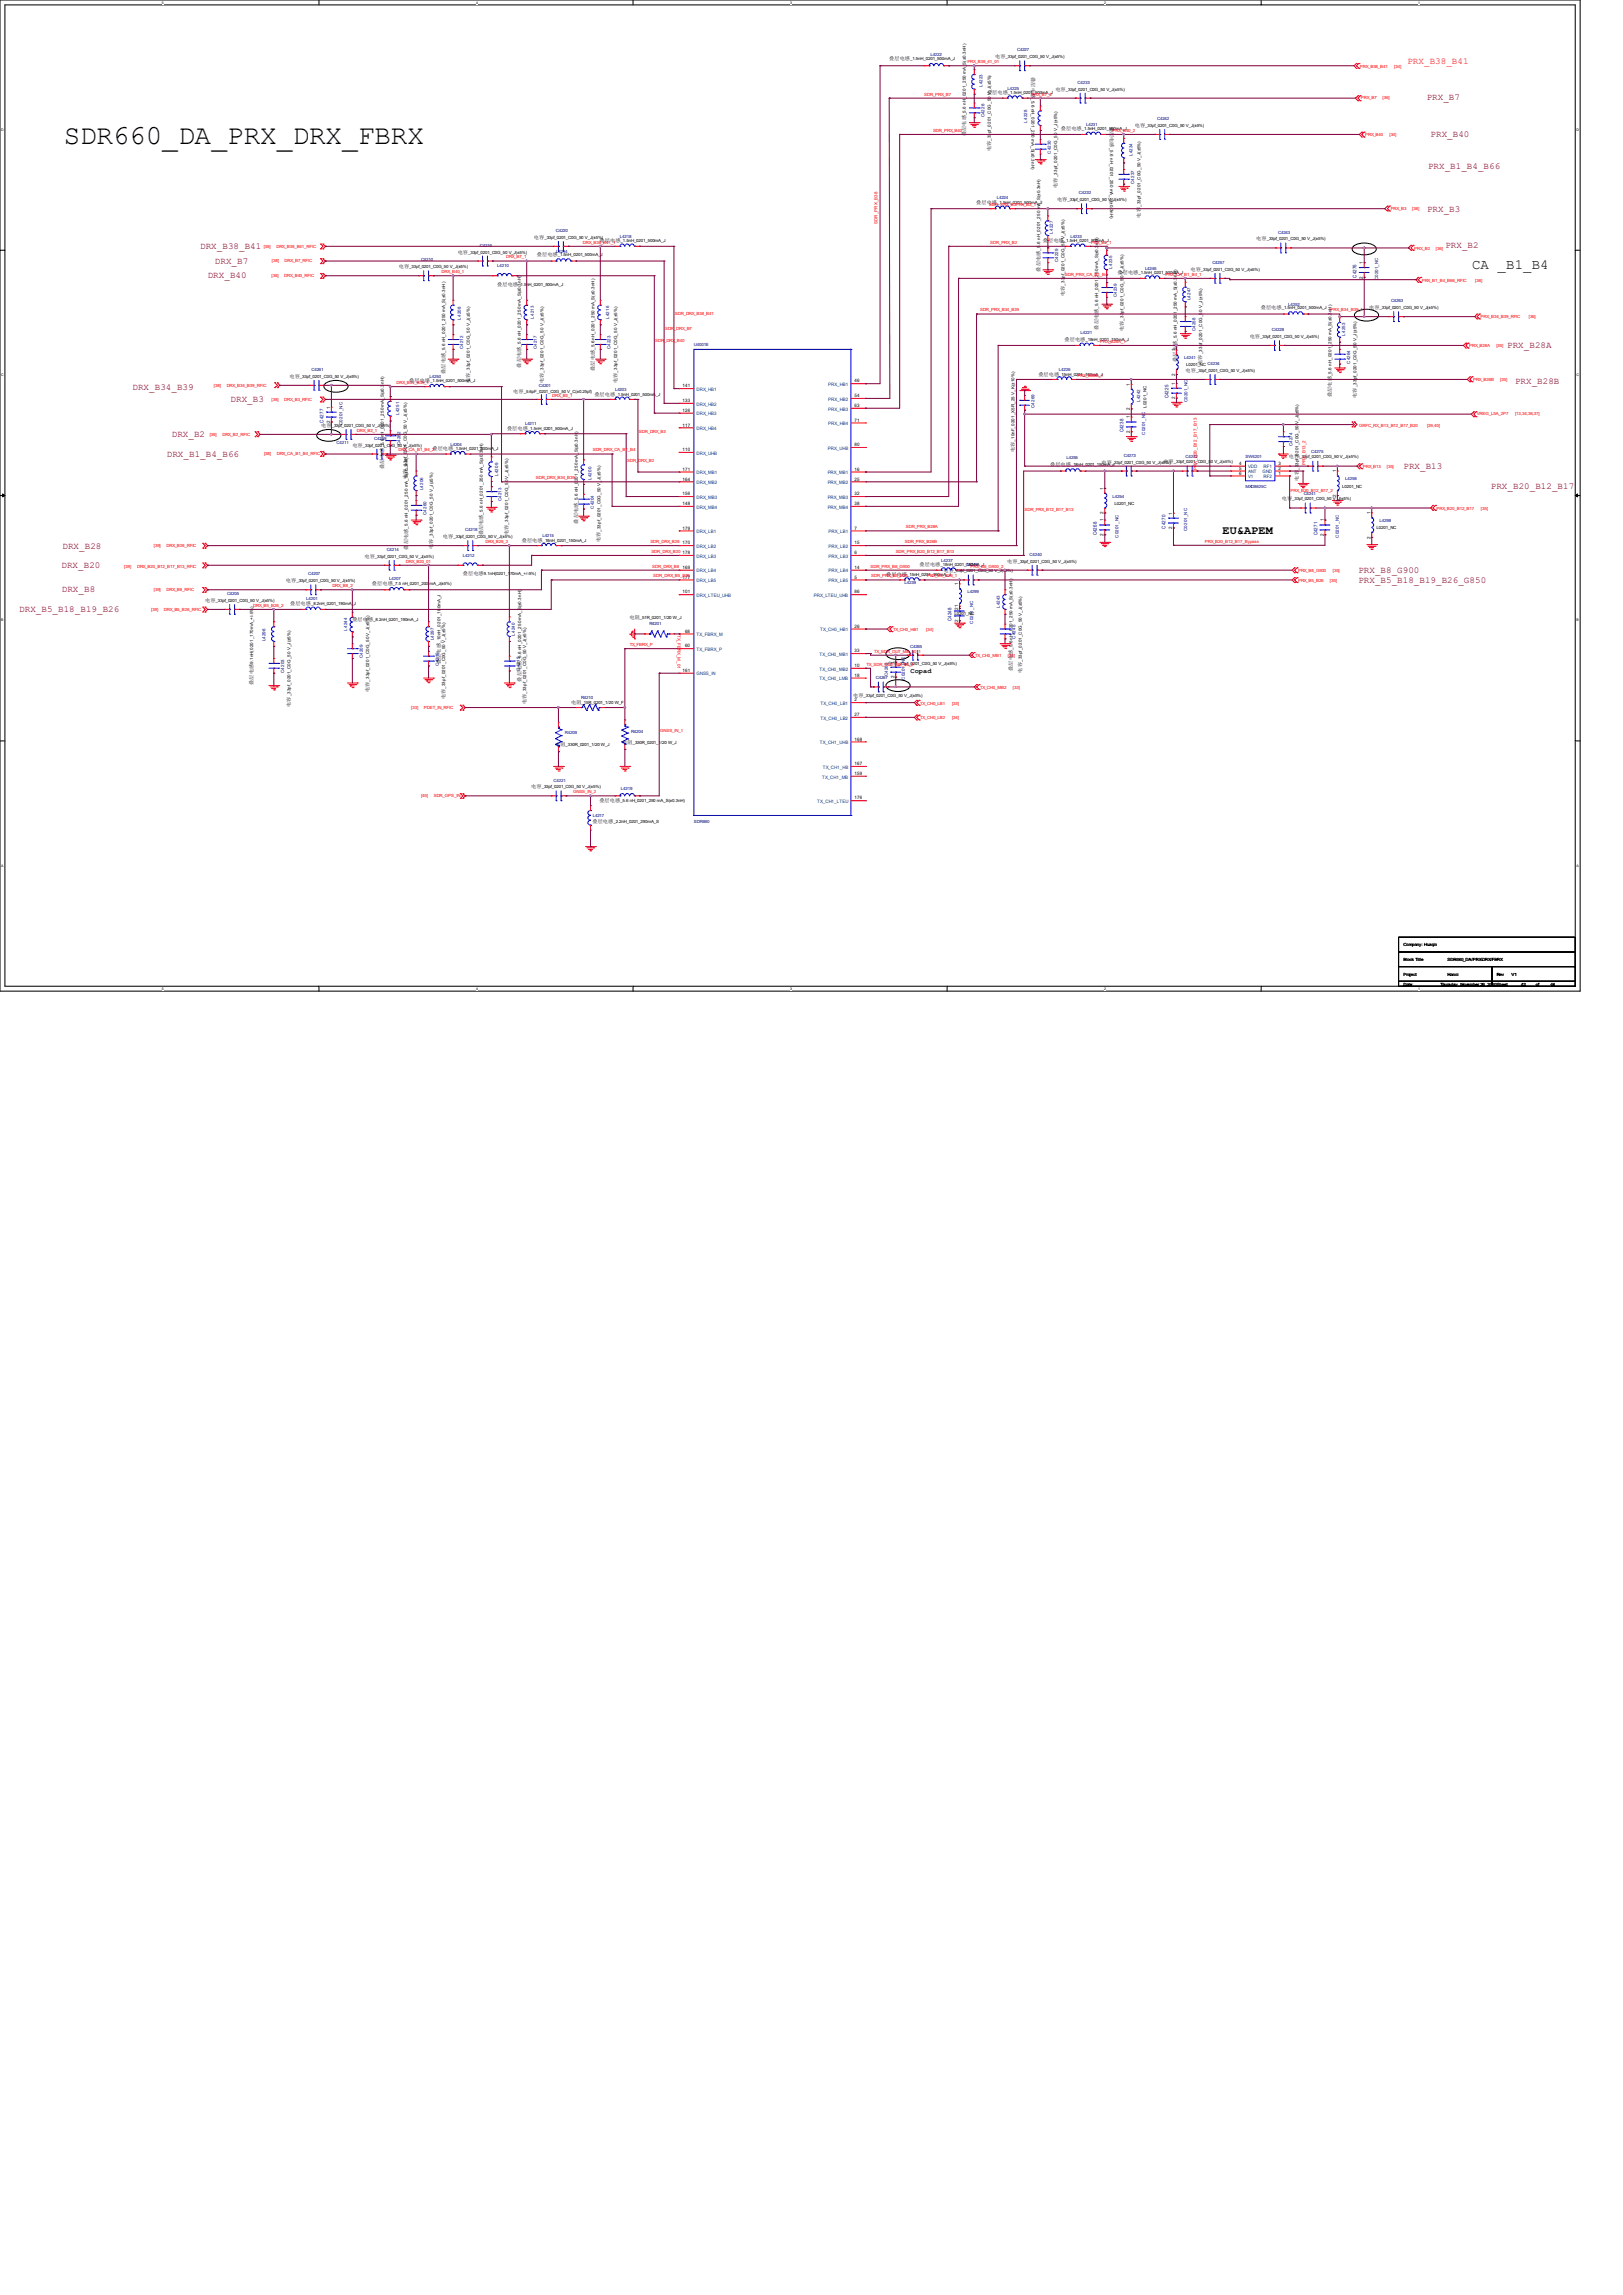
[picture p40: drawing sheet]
<svg xmlns="http://www.w3.org/2000/svg" width="210mm" height="297mm" viewBox="0 0 210 297" stroke-linecap="round" stroke-linejoin="round" font-family="sans-serif">
<defs><g id="words">
<text font-size="3.6" x="8.3" y="18.7">SDR660_DA_PRX_DRX_FBRX</text>
<text font-size="1.8" x="190.5" y="34.8">CA _B1_B4</text>
<text font-size="1.5" x="158.2" y="69.1">EU&amp;APEM</text>
<text font-size="1.2" fill="#f00" x="182.1" y="8.3">PRX_B38_B41</text>
<g font-size="1.2" fill="#800000">
<text x="184.6" y="13">PRX_B7</text>
<text x="185.1" y="17.7">PRX_B40</text>
<text x="184.8" y="21.9">PRX_B1_B4_B66</text>
<text x="184.7" y="27.4">PRX_B3</text>
<text x="25.9" y="32.2">DRX_B38_B41</text>
<text x="27.8" y="34.1">DRX_B7</text>
<text x="187" y="32.1">PRX_B2</text>
<text x="26.9" y="36">DRX_B40</text>
<text x="195" y="45">PRX_B28A</text>
<text x="17.1" y="50.5">DRX_B34_B39</text>
<text x="29.8" y="52">DRX_B3</text>
<text x="196" y="49.7">PRX_B28B</text>
<text x="21.6" y="59.1">DRX_B1_B4_B66</text>
<text x="22.2" y="56.6">DRX_B2</text>
<text x="181.6" y="60.7">PRX_B13</text>
<text x="192.9" y="63.3">PRX_B20_B12_B17</text>
<text x="8.1" y="71">DRX_B28</text>
<text x="8" y="73.5">DRX_B20</text>
<text x="8" y="76.7">DRX_B8</text>
<text x="175.8" y="74.1">PRX_B8_G900</text>
<text x="175.8" y="75.4">PRX_B5_B18_B19_B26_G850</text>
<text x="2.5" y="79.2">DRX_B5_B18_B19_B26</text>
</g>
<text font-size=".9" x="117.8" y="87.1">Copad</text>
<g font-size=".6">
<text x="115.1" y="7.8">叠层电感</text>
<text x="117.8" y="7.8">_1.5nH_0201_500mA_J</text>
<text x="128.8" y="7.5">电容</text>
<text x="130.1" y="7.5">_33pf_0201_C0G_50 V_J(±5%)</text>
<text x="133.5" y="10" transform="rotate(90 133.5 10)">叠层电感</text>
<text x="136.6" y="11.7">电容</text>
<text x="137.9" y="11.7">_33pf_0201_C0G_50 V_J(±5%)</text>
<text x="125" y="17.6" transform="rotate(-90 125 17.6)">叠层电感</text>
<text x="125" y="14.9" transform="rotate(-90 125 14.9)">_5.6 nH_0201_250 mA_S(±0.3nH)</text>
<text x="127.7" y="12.1">叠层电感</text>
<text x="130.4" y="12.1">_1.5nH_0201_500mA_J</text>
<text x="133.5" y="12.7" transform="rotate(90 133.5 12.7)">_5.6 nH_0201_250 mA_S(±0.3nH)</text>
<text x="137.3" y="16.8">叠层电感</text>
<text x="140" y="16.8">_1.5nH_0201_500mA_J</text>
<text x="143.6" y="16.4" transform="rotate(90 143.6 16.4)">叠层电感</text>
<text x="146.9" y="16.4">电容</text>
<text x="148.2" y="16.4">_33pf_0201_C0G_50 V_J(±5%)</text>
<text x="128.2" y="19.6" transform="rotate(-90 128.2 19.6)">电容</text>
<text x="128.2" y="18.2" transform="rotate(-90 128.2 18.2)">_33pf_0201_C0G_50 V_J(±5%)</text>
<text x="136.8" y="22.9" transform="rotate(-90 136.8 22.9)">_33pf_0201_C0G_50 V_J(±5%)</text>
<text x="143.6" y="19.1" transform="rotate(90 143.6 19.1)">_5.6 nH_0201_250 mA_S(±0.3nH)</text>
<text x="126.3" y="26.4">叠层电感</text>
<text x="129" y="26.4">_1.5nH_0201_500mA_J</text>
<text x="136.8" y="24.3" transform="rotate(-90 136.8 24.3)">电容</text>
<text x="136.8" y="26">电容</text>
<text x="138.1" y="26">_33pf_0201_C0G_50 V_J(±5%)</text>
<text x="147.6" y="28.2" transform="rotate(-90 147.6 28.2)">电容</text>
<text x="147.6" y="26.8" transform="rotate(-90 147.6 26.8)">_33pf_0201_C0G_50 V_J(±5%)</text>
<text x="51.6" y="34.7">电容</text>
<text x="53" y="34.7">_33pf_0201_C0G_50 V_J(±5%)</text>
<text x="59.2" y="32.8">电容</text>
<text x="60.6" y="32.8">_33pf_0201_C0G_50 V_J(±5%)</text>
<text x="69.1" y="30.9">电容</text>
<text x="69.5" y="33.2">叠层电感</text>
<text x="70.4" y="30.9">_33pf_0201_C0G_50 V_J(±5%)</text>
<text x="72.2" y="33.2">_1.5nH_0201_500mA_J</text>
<text x="77.6" y="31.3">叠层电感</text>
<text x="80.3" y="31.3">_1.5nH_0201_500mA_J</text>
<text x="134.6" y="35.1" transform="rotate(-90 134.6 35.1)">叠层电感</text>
<text x="134.6" y="32.4" transform="rotate(-90 134.6 32.4)">_5.6 nH_0201_250 mA_S(±0.3nH)</text>
<text x="135" y="31.3">叠层电感</text>
<text x="137.7" y="31.3">_1.5nH_0201_500mA_J</text>
<text x="144.6" y="35.4">叠层电感</text>
<text x="147.3" y="35.4">_1.5nH_0201_500mA_J</text>
<text x="154.1" y="35.1">电容</text>
<text x="155.4" y="35.1">_33pf_0201_C0G_50 V_J(±5%)</text>
<text x="162.6" y="31.1">电容</text>
<text x="163.9" y="31.1">_33pf_0201_C0G_50 V_J(±5%)</text>
<text x="176.4" y="34.2" transform="rotate(-90 176.4 34.2)">1</text>
<text x="64.3" y="37">叠层电感</text>
<text x="67.1" y="37">_1.5nH_0201_500mA_J</text>
<text x="137.8" y="38.3" transform="rotate(-90 137.8 38.3)">电容</text>
<text x="137.8" y="37" transform="rotate(-90 137.8 37)">_33pf_0201_C0G_50 V_J(±5%)</text>
<text x="142.1" y="40" transform="rotate(-90 142.1 40)">_5.6 nH_0201_250 mA_S(±0.3nH)</text>
<text x="145.4" y="41.5" transform="rotate(-90 145.4 41.5)">_33pf_0201_C0G_50 V_J(±5%)</text>
<text x="163.2" y="40">叠层电感</text>
<text x="165.9" y="40">_1.5nH_0201_500mA_J</text>
<text x="176.4" y="36.1" transform="rotate(-90 176.4 36.1)">2</text>
<text x="177.2" y="40">电容</text>
<text x="178.5" y="40">_33pf_0201_C0G_50 V_J(±5%)</text>
<text x="57.6" y="45.7" transform="rotate(-90 57.6 45.7)">_5.6 nH_0201_250 mA_S(±0.3nH)</text>
<text x="67.4" y="47.6" transform="rotate(-90 67.4 47.6)">叠层电感</text>
<text x="67.4" y="44.9" transform="rotate(-90 67.4 44.9)">_5.6 nH_0201_250 mA_S(±0.3nH)</text>
<text x="76.9" y="45.3" transform="rotate(-90 76.9 45.3)">_5.6 nH_0201_250 mA_S(±0.3nH)</text>
<text x="137.8" y="44.1">叠层电感</text>
<text x="140.5" y="44.1">_18nH_0201_150mA_J</text>
<text x="142.1" y="42.7" transform="rotate(-90 142.1 42.7)">叠层电感</text>
<text x="145.4" y="42.8" transform="rotate(-90 145.4 42.8)">电容</text>
<text x="152.1" y="45.5" transform="rotate(-90 152.1 45.5)">1</text>
<text x="152.3" y="46.8" transform="rotate(-90 152.3 46.8)">叠层电感</text>
<text x="152.3" y="44.1" transform="rotate(-90 152.3 44.1)">_5.6 nH_0201_250 mA_S(±0.3nH)</text>
<text x="153.5" y="47.4">L0201_NC</text>
<text x="155.5" y="47.2" transform="rotate(-90 155.5 47.2)">电容</text>
<text x="155.5" y="45.8" transform="rotate(-90 155.5 45.8)">_33pf_0201_C0G_50 V_J(±5%)</text>
<text x="161.7" y="43.7">电容</text>
<text x="163.1" y="43.7">_33pf_0201_C0G_50 V_J(±5%)</text>
<text x="37.5" y="48.9">电容</text>
<text x="38.8" y="48.9">_33pf_0201_C0G_50 V_J(±5%)</text>
<text x="42.7" y="52.9" transform="rotate(-90 42.7 52.9)">1</text>
<text x="53" y="49.4">叠层电感</text>
<text x="55.7" y="49.4">_1.5nH_0201_500mA_J</text>
<text x="57.6" y="48.4" transform="rotate(-90 57.6 48.4)">叠层电感</text>
<text x="60.8" y="49.6" transform="rotate(-90 60.8 49.6)">电容</text>
<text x="60.8" y="48.2" transform="rotate(-90 60.8 48.2)">_33pf_0201_C0G_50 V_J(±5%)</text>
<text x="66.4" y="50.8">电容</text>
<text x="67.8" y="50.8">_5.6pF_0201_C0G_50 V_C(±0.25pf)</text>
<text x="70.3" y="49.6" transform="rotate(-90 70.3 49.6)">电容</text>
<text x="70.3" y="48.2" transform="rotate(-90 70.3 48.2)">_33pf_0201_C0G_50 V_J(±5%)</text>
<text x="76.9" y="51.2">叠层电感</text>
<text x="76.9" y="48" transform="rotate(-90 76.9 48)">叠层电感</text>
<text x="79.6" y="51.2">_1.5nH_0201_500mA_J</text>
<text x="79.8" y="49.6" transform="rotate(-90 79.8 49.6)">电容</text>
<text x="79.8" y="48.2" transform="rotate(-90 79.8 48.2)">_33pf_0201_C0G_50 V_J(±5%)</text>
<text x="88.3" y="50.1">141</text>
<text x="88.3" y="52">133</text>
<text x="88.3" y="53.3">126</text>
<text x="110.6" y="49.5">46</text>
<text x="110.6" y="51.4">54</text>
<text x="110.6" y="52.7">63</text>
<text x="134.4" y="48.6">叠层电感</text>
<text x="137.1" y="48.6">_15nH_0201_160mA_J</text>
<text x="146.2" y="53.1" transform="rotate(-90 146.2 53.1)">2</text>
<text x="146.2" y="49.9" transform="rotate(-90 146.2 49.9)">1</text>
<text x="148.3" y="52.8" transform="rotate(-90 148.3 52.8)">L0201_NC</text>
<text x="152.1" y="51.7" transform="rotate(-90 152.1 51.7)">2</text>
<text x="152.1" y="49.8" transform="rotate(-90 152.1 49.8)">1</text>
<text x="152.1" y="48.6" transform="rotate(-90 152.1 48.6)">2</text>
<text x="153.4" y="48.1">电容</text>
<text x="154.8" y="48.1">_33pf_0201_C0G_50 V_J(±5%)</text>
<text x="172.3" y="51.4" transform="rotate(-90 172.3 51.4)">叠层电感</text>
<text x="172.3" y="48.7" transform="rotate(-90 172.3 48.7)">_5.6 nH_0201_250 mA_S(±0.3nH)</text>
<text x="175.5" y="51.5" transform="rotate(-90 175.5 51.5)">电容</text>
<text x="175.5" y="50.1" transform="rotate(-90 175.5 50.1)">_33pf_0201_C0G_50 V_J(±5%)</text>
<text x="41.6" y="55.2">电容</text>
<text x="42.7" y="54.8" transform="rotate(-90 42.7 54.8)">2</text>
<text x="42.9" y="55.2">_33pf_0201_C0G_50 V_J(±5%)</text>
<text x="45.6" y="57.8">电容</text>
<text x="46.9" y="57.8">_33pf_0201_C0G_50 V_J(±5%)</text>
<text x="49.7" y="58" transform="rotate(-90 49.7 58)">_5.6 nH_0201_250 mA_S(±0.3nH)</text>
<text x="56" y="58.2">叠层电感</text>
<text x="58.7" y="58.2">_1.5nH_0201_500mA_J</text>
<text x="65.6" y="55.6">叠层电感</text>
<text x="68.3" y="55.6">_1.5nH_0201_500mA_J</text>
<text x="88.3" y="55.2">117</text>
<text x="88.3" y="58.4">110</text>
<text x="110.6" y="54.6">71</text>
<text x="110.6" y="57.7">80</text>
<text x="131.3" y="58.5" transform="rotate(-90 131.3 58.5)">电容</text>
<text x="131.3" y="57.1" transform="rotate(-90 131.3 57.1)">_10nF_0201_X5R_25 V_K(±10%)</text>
<text x="142.5" y="60">电容</text>
<text x="143.9" y="60">_33pf_0201_C0G_50 V_J(±5%) _33pf_0201_C0G_50 V_J(±5%)</text>
<text x="146.2" y="56" transform="rotate(-90 146.2 56)">2</text>
<text x="146.2" y="54.1" transform="rotate(-90 146.2 54.1)">1</text>
<text x="150.5" y="59.9">电容</text>
<text x="166.8" y="59.3">电容</text>
<text x="168.1" y="59.3">_33pf_0201_C0G_50 V_J(±5%)</text>
<text x="49.7" y="60.7" transform="rotate(-90 49.7 60.7)">叠层电感</text>
<text x="52.7" y="62" transform="rotate(-90 52.7 62)">电容</text>
<text x="52.7" y="60.7" transform="rotate(-90 52.7 60.7)">_33pf_0201_C0G_50 V_J(±5%)</text>
<text x="74.8" y="65.1" transform="rotate(-90 74.8 65.1)">_5.6 nH_0201_250 mA_S(±0.3nH)</text>
<text x="88.3" y="60.9">171</text>
<text x="88.3" y="62.2">164</text>
<text x="88.3" y="64.1">156</text>
<text x="88.3" y="65.4">148</text>
<text x="110.6" y="60.9">16</text>
<text x="110.6" y="62.2">25</text>
<text x="110.6" y="64.1">32</text>
<text x="110.6" y="65.4">38</text>
<text x="135.9" y="60.3">叠层电感</text>
<text x="138.6" y="60.3">_18nH_0201_150mA_J</text>
<text x="142.8" y="63.4" transform="rotate(-90 142.8 63.4)">1</text>
<text x="144.2" y="65.3">L0201_NC</text>
<text x="160.4" y="60.2">4</text>
<text x="160.4" y="60.8">5</text>
<text x="160.4" y="61.4">6</text>
<text x="165.4" y="61.4">1</text>
<text x="165.4" y="60.8">2</text>
<text x="165.4" y="60.2">3</text>
<text x="165.9" y="64.7">电容</text>
<text x="167.2" y="64.7">_33pf_0201_C0G_50 V_J(±5%)</text>
<text x="168" y="62.2" transform="rotate(-90 168 62.2)">电容</text>
<text x="168" y="60.8" transform="rotate(-90 168 60.8)">_33pf_0201_C0G_50 V_J(±5%)</text>
<text x="172.9" y="64.3" transform="rotate(-90 172.9 64.3)">2</text>
<text x="172.9" y="61.1" transform="rotate(-90 172.9 61.1)">1</text>
<text x="173.7" y="63.1">L0201_NC</text>
<text x="52.8" y="71.1" transform="rotate(-90 52.8 71.1)">叠层电感</text>
<text x="52.8" y="68.4" transform="rotate(-90 52.8 68.4)">_5.6 nH_0201_250 mA_S(±0.3nH)</text>
<text x="56" y="71" transform="rotate(-90 56 71)">电容</text>
<text x="56" y="69.7" transform="rotate(-90 56 69.7)">_33pf_0201_C0G_50 V_J(±5%)</text>
<text x="57.3" y="69.6">电容</text>
<text x="58.7" y="69.6">_33pf_0201_C0G_50 V_J(±5%)</text>
<text x="62.5" y="69.3" transform="rotate(-90 62.5 69.3)">叠层电感</text>
<text x="62.5" y="66.6" transform="rotate(-90 62.5 66.6)">_5.6 nH_0201_250 mA_S(±0.3nH)</text>
<text x="65.7" y="69.3" transform="rotate(-90 65.7 69.3)">电容</text>
<text x="65.7" y="67.9" transform="rotate(-90 65.7 67.9)">_33pf_0201_C0G_50 V_J(±5%)</text>
<text x="67.5" y="70.1">叠层电感</text>
<text x="70.2" y="70.1">_18nH_0201_150mA_J</text>
<text x="74.8" y="67.8" transform="rotate(-90 74.8 67.8)">叠层电感</text>
<text x="77.7" y="70.2" transform="rotate(-90 77.7 70.2)">电容</text>
<text x="77.7" y="68.8" transform="rotate(-90 77.7 68.8)">_33pf_0201_C0G_50 V_J(±5%)</text>
<text x="88.3" y="68.5">179</text>
<text x="88.3" y="70.4">170</text>
<text x="88.3" y="71.7">178</text>
<text x="110.6" y="68.5">7</text>
<text x="110.6" y="70.4">15</text>
<text x="110.6" y="71.7">6</text>
<text x="142.8" y="69.4" transform="rotate(-90 142.8 69.4)">2</text>
<text x="142.8" y="67.5" transform="rotate(-90 142.8 67.5)">1</text>
<text x="142.8" y="66.5" transform="rotate(-90 142.8 66.5)">2</text>
<text x="151.7" y="68.5" transform="rotate(-90 151.7 68.5)">2</text>
<text x="151.7" y="66.6" transform="rotate(-90 151.7 66.6)">1</text>
<text x="171.3" y="69.4" transform="rotate(-90 171.3 69.4)">2</text>
<text x="171.3" y="67.5" transform="rotate(-90 171.3 67.5)">1</text>
<text x="177.3" y="69.7" transform="rotate(-90 177.3 69.7)">2</text>
<text x="177.3" y="66.5" transform="rotate(-90 177.3 66.5)">1</text>
<text x="178.1" y="68.5">L0201_NC</text>
<text x="26.5" y="77.9">电容</text>
<text x="27.9" y="77.9">_33pf_0201_C0G_50 V_J(±5%)</text>
<text x="37" y="75.4">电容</text>
<text x="38.4" y="75.4">_33pf_0201_C0G_50 V_J(±5%)</text>
<text x="47.2" y="72.2">电容</text>
<text x="48.1" y="75.7">叠层电感</text>
<text x="48.5" y="72.2">_33pf_0201_C0G_50 V_J(±5%)</text>
<text x="50.8" y="75.7">_7.5 nH_0201_200 mA_J(±5%)</text>
<text x="59.9" y="74.4">叠层电感</text>
<text x="62.6" y="74.4">9.1nH(0201_170mA_+/-5%)</text>
<text x="88.3" y="73.6">169</text>
<text x="88.3" y="74.9">177</text>
<text x="88.3" y="76.8">101</text>
<text x="110.6" y="73.6">14</text>
<text x="110.6" y="74.9">5</text>
<text x="110.6" y="76.8">86</text>
<text x="114.7" y="74.6">叠层电感</text>
<text x="119" y="73.3">叠层电感</text>
<text x="121.7" y="73.3">_18nH_0201_150mA_J</text>
<text x="122.1" y="74.1">电容</text>
<text x="123.4" y="74.1">_33pf_0201_C0G_50 V_J(±5%)</text>
<text x="124" y="75.7" transform="rotate(-90 124 75.7)">1</text>
<text x="130.3" y="72.8">电容</text>
<text x="131.7" y="72.8">_33pf_0201_C0G_50 V_J(±5%)</text>
<text x="37.5" y="78.3">叠层电感</text>
<text x="40.3" y="78.3">_8.2nH_0201_190mA_J</text>
<text x="45.6" y="80.4">叠层电感</text>
<text x="48.3" y="80.4">_8.2nH_0201_190mA_J</text>
<text x="57" y="83.2" transform="rotate(-90 57 83.2)">_10nH_0201_180mA_J</text>
<text x="81.5" y="80.1">电阻</text>
<text x="82.8" y="80.1">_51R_0201_1/20 W_J</text>
<text x="88.6" y="81.9">68</text>
<text x="88.6" y="83.8">60</text>
<text x="110.6" y="81.2">26</text>
<text x="123.5" y="79.6">L0201_NC</text>
<text x="124" y="80.5" transform="rotate(-90 124 80.5)">2</text>
<text x="124" y="78.9" transform="rotate(-90 124 78.9)">21</text>
<text x="32.8" y="88.6" transform="rotate(-90 32.8 88.6)">叠层电感</text>
<text x="32.8" y="85.9" transform="rotate(-90 32.8 85.9)">9.1nH(0201_170mA_+/-5%)</text>
<text x="47.8" y="89.6" transform="rotate(-90 47.8 89.6)">电容</text>
<text x="47.8" y="88.2" transform="rotate(-90 47.8 88.2)">_33pf_0201_C0G_50 V_J(±5%)</text>
<text x="57" y="85.9" transform="rotate(-90 57 85.9)">叠层电感</text>
<text x="57.6" y="89.2" transform="rotate(-90 57.6 89.2)">_33pf_0201_C0G_50 V_J(±5%)</text>
<text x="67.4" y="88.2" transform="rotate(-90 67.4 88.2)">叠层电感</text>
<text x="67.4" y="85.5" transform="rotate(-90 67.4 85.5)">_5.6 nH_0201_250 mA_S(±0.3nH)</text>
<text x="68.1" y="89.8" transform="rotate(-90 68.1 89.8)">_33pf_0201_C0G_50 V_J(±5%)</text>
<text x="88.3" y="87">161</text>
<text x="110.6" y="84.4">33</text>
<text x="110.6" y="86.3">10</text>
<text x="110.6" y="87.6">18</text>
<text x="114.8" y="86">电容</text>
<text x="115.7" y="87.8" transform="rotate(-90 115.7 87.8)">2</text>
<text x="115.7" y="85.9" transform="rotate(-90 115.7 85.9)">1</text>
<text x="116.2" y="86">_33pf_0201_C0G_50 V_J(±5%)</text>
<text x="131" y="86.8" transform="rotate(-90 131 86.8)">叠层电感</text>
<text x="131" y="84.1" transform="rotate(-90 131 84.1)">_5.6 nH_0201_250 mA_S(±0.3nH)</text>
<text x="132.2" y="87" transform="rotate(-90 132.2 87)">电容</text>
<text x="132.2" y="85.7" transform="rotate(-90 132.2 85.7)">_33pf_0201_C0G_50 V_J(±5%)</text>
<text x="37.6" y="91.5" transform="rotate(-90 37.6 91.5)">电容</text>
<text x="37.6" y="90.1" transform="rotate(-90 37.6 90.1)">_33pf_0201_C0G_50 V_J(±5%)</text>
<text x="57.6" y="90.5" transform="rotate(-90 57.6 90.5)">电容</text>
<text x="68.1" y="91.1" transform="rotate(-90 68.1 91.1)">电容</text>
<text x="73.9" y="91.1">电阻</text>
<text x="75.3" y="91.1">_15R_0201_1/20 W_F</text>
<text x="110.4" y="90.2">电容</text>
<text x="110.6" y="90.8">2</text>
<text x="110.6" y="92.7">27</text>
<text x="110.6" y="95.8">168</text>
<text x="111.8" y="90.2">_33pf_0201_C0G_50 V_J(±5%)</text>
<text x="71.8" y="96.6">电阻</text>
<text x="73.2" y="96.6">_330R_0201_1/20 W_J</text>
<text x="80.5" y="96.3">电阻</text>
<text x="81.9" y="96.3">_330R_0201_1/20 W_J</text>
<text x="110.6" y="99">167</text>
<text x="110.6" y="100.3">159</text>
<text x="68.7" y="102">电容</text>
<text x="70.1" y="102">_33pf_0201_C0G_50 V_J(±5%)</text>
<text x="76.7" y="106.5">叠层电感</text>
<text x="77.6" y="103.8">叠层电感</text>
<text x="79.4" y="106.5">_2.2nH_0201_290mA_S</text>
<text x="80.3" y="103.8">_5.6 nH_0201_250 mA_S(±0.3nH)</text>
<text x="110.6" y="103.5">176</text>
<text x="181.6" y="124.4">Block Title</text>
<text x="181.6" y="122.5">Company: Huaqin</text>
<text x="187.3" y="124.4">SDR660_DA/PRX/DRX/FBRX</text>
<text x="181.6" y="126.3">Project</text>
<text x="181.6" y="127.6">Date:</text>
<text x="186.4" y="127.6">Thursday, November 26, 2020Sheet</text>
<text x="187.3" y="126.3">Hanoi</text>
<text x="193.7" y="126.3">Rev</text>
<text x="195.6" y="126.3">V1</text>
<text x="196.8" y="127.6">42</text>
<text x="198.8" y="127.6">of</text>
<text x="200.7" y="127.6">46</text>
</g>
<g font-size=".6" fill="#000080">
<text x="120.4" y="7.2">L4222</text>
<text x="127.1" y="11.3" transform="rotate(-90 127.1 11.3)">L4223</text>
<text x="130.4" y="11.6">L4225</text>
<text x="131.6" y="6.6">C4227</text>
<text x="139.4" y="10.8">C4233</text>
<text x="127.4" y="15.2" transform="rotate(-90 127.4 15.2)">C4226</text>
<text x="132.9" y="15.9" transform="rotate(-90 132.9 15.9)">L4228</text>
<text x="140.5" y="16.3">L4231</text>
<text x="149.7" y="15.5">C4242</text>
<text x="136" y="19.9" transform="rotate(-90 136 19.9)">C4230</text>
<text x="146.5" y="20.2" transform="rotate(-90 146.5 20.2)">L4234</text>
<text x="146.8" y="23.8" transform="rotate(-90 146.8 23.8)">C4237</text>
<text x="129" y="25.7">L4224</text>
<text x="139.6" y="25.1">C4232</text>
<text x="54.5" y="33.8">C4210</text>
<text x="62.1" y="31.9">C4216</text>
<text x="64.3" y="34.6">L4210</text>
<text x="71.9" y="30">C4220</text>
<text x="72" y="32.7">L4214</text>
<text x="80.2" y="30.8">L4218</text>
<text x="136.2" y="30.2" transform="rotate(-90 136.2 30.2)">L4227</text>
<text x="136.9" y="34" transform="rotate(-90 136.9 34)">C4229</text>
<text x="138.5" y="30.8">L4233</text>
<text x="143.9" y="34.8" transform="rotate(-90 143.9 34.8)">L4235</text>
<text x="148.2" y="34.9">L4246</text>
<text x="156.9" y="34.2">C4257</text>
<text x="165.4" y="30.2">C4243</text>
<text x="175.6" y="35.9" transform="rotate(-90 175.6 35.9)">C4276</text>
<text x="59.7" y="41.4" transform="rotate(-90 59.7 41.4)">L4208</text>
<text x="69.1" y="41.2" transform="rotate(-90 69.1 41.2)">L4213</text>
<text x="78.8" y="41.3" transform="rotate(-90 78.8 41.3)">L4216</text>
<text x="144.5" y="38.4" transform="rotate(-90 144.5 38.4)">C4239</text>
<text x="154.1" y="38.9" transform="rotate(-90 154.1 38.9)">L4247</text>
<text x="166.7" y="39.5">L4252</text>
<text x="178.3" y="36.3" transform="rotate(-90 178.3 36.3)">C0201_NC</text>
<text x="180" y="39.1">C4263</text>
<text x="59.9" y="45.2" transform="rotate(-90 59.9 45.2)">C4212</text>
<text x="69.5" y="45.2" transform="rotate(-90 69.5 45.2)">C4217</text>
<text x="79" y="45.2" transform="rotate(-90 79 45.2)">C4223</text>
<text x="89.8" y="44.8">U4001E</text>
<text x="139.8" y="43.2">L4221</text>
<text x="153.2" y="46.5">L4241</text>
<text x="154.7" y="42.8" transform="rotate(-90 154.7 42.8)">C4258</text>
<text x="156.2" y="47.2">C4234</text>
<text x="164.6" y="42.8">C4228</text>
<text x="174.1" y="43.4" transform="rotate(-90 174.1 43.4)">L4253</text>
<text x="174.7" y="47.1" transform="rotate(-90 174.7 47.1)">C4264</text>
<text x="40.3" y="48">C4261</text>
<text x="51.6" y="53.7" transform="rotate(-90 51.6 53.7)">L4251</text>
<text x="55.6" y="48.9">L4250</text>
<text x="69.7" y="50">C4201</text>
<text x="79.6" y="50.6">L4203</text>
<text x="133.9" y="52.8" transform="rotate(-90 133.9 52.8)">C4269</text>
<text x="137" y="48">L4226</text>
<text x="147.5" y="52" transform="rotate(-90 147.5 52)">L4242</text>
<text x="151.2" y="51.6" transform="rotate(-90 151.2 51.6)">C4225</text>
<text x="153.7" y="52.1" transform="rotate(-90 153.7 52.1)">C0201_NC</text>
<text x="41.9" y="54.7" transform="rotate(-90 41.9 54.7)">C4277</text>
<text x="43.6" y="57.4">C4211</text>
<text x="44.3" y="55" transform="rotate(-90 44.3 55)">C0201_NC</text>
<text x="48.4" y="56.9">C4259</text>
<text x="51.8" y="57.6" transform="rotate(-90 51.8 57.6)">C4262</text>
<text x="58.3" y="57.7">L4204</text>
<text x="67.9" y="55">L4211</text>
<text x="138" y="59.4">L4255</text>
<text x="145.4" y="56" transform="rotate(-90 145.4 56)">C4238</text>
<text x="145.4" y="59.1">C4273</text>
<text x="148.2" y="56.3" transform="rotate(-90 148.2 56.3)">C0201_NC</text>
<text x="153.4" y="59.3">C4272</text>
<text x="161.2" y="59.3">SW4201</text>
<text x="167.3" y="57.7" transform="rotate(-90 167.3 57.7)">C4274</text>
<text x="169.7" y="58.7">C4275</text>
<text x="54.7" y="63.5" transform="rotate(-90 54.7 63.5)">L4206</text>
<text x="64.5" y="61.6" transform="rotate(-90 64.5 61.6)">L4209</text>
<text x="64.9" y="64.9" transform="rotate(-90 64.9 64.9)">C4213</text>
<text x="76.5" y="62.1" transform="rotate(-90 76.5 62.1)">L4200</text>
<text x="76.8" y="65.8" transform="rotate(-90 76.8 65.8)">C4204</text>
<text x="144" y="64.4">L4254</text>
<text x="161.2" y="63.2">MXD8625C</text>
<text x="168.7" y="64.1">C4241</text>
<text x="174.1" y="62.1">L4256</text>
<text x="50" y="71.3">C4214</text>
<text x="55.2" y="66.6" transform="rotate(-90 55.2 66.6)">C4260</text>
<text x="60.2" y="68.8">C4218</text>
<text x="70.2" y="69.5">L4215</text>
<text x="133.2" y="71.9">C4240</text>
<text x="141.9" y="69.3" transform="rotate(-90 141.9 69.3)">C4268</text>
<text x="144.7" y="69.6" transform="rotate(-90 144.7 69.6)">C0201_NC</text>
<text x="150.8" y="68.4" transform="rotate(-90 150.8 68.4)">C4270</text>
<text x="153.6" y="68.7" transform="rotate(-90 153.6 68.7)">C0201_NC</text>
<text x="170.5" y="69.3" transform="rotate(-90 170.5 69.3)">C4271</text>
<text x="173.2" y="69.6" transform="rotate(-90 173.2 69.6)">C0201_NC</text>
<text x="178.5" y="67.6">L4298</text>
<text x="29.4" y="77">C4205</text>
<text x="39.6" y="77.6">L4201</text>
<text x="39.9" y="74.5">C4207</text>
<text x="50.4" y="75.1">L4207</text>
<text x="59.9" y="72.1">L4212</text>
<text x="117" y="75.6">L4239</text>
<text x="121.8" y="72.7">L4237</text>
<text x="125" y="73.2">C4249</text>
<text x="125.2" y="76.8">L4299</text>
<text x="34.4" y="83" transform="rotate(-90 34.4 83)">L4296</text>
<text x="44.9" y="81.6" transform="rotate(-90 44.9 81.6)">L4244</text>
<text x="56.1" y="82.9" transform="rotate(-90 56.1 82.9)">L4297</text>
<text x="66.6" y="82.3" transform="rotate(-90 66.6 82.3)">L4240</text>
<text x="84" y="80.9">R4201</text>
<text x="117.8" y="83.8">C4265</text>
<text x="123.1" y="80.4" transform="rotate(-90 123.1 80.4)">C4248</text>
<text x="125.9" y="80.7" transform="rotate(-90 125.9 80.7)">C0201_NC</text>
<text x="129.4" y="78.7" transform="rotate(-90 129.4 78.7)">L4243</text>
<text x="131.4" y="82.6" transform="rotate(-90 131.4 82.6)">C4245</text>
<text x="36.8" y="87.1" transform="rotate(-90 36.8 87.1)">C4203</text>
<text x="47" y="85.2" transform="rotate(-90 47 85.2)">C4209</text>
<text x="56.8" y="86.1" transform="rotate(-90 56.8 86.1)">C4219</text>
<text x="67.3" y="86.8" transform="rotate(-90 67.3 86.8)">C4215</text>
<text x="113.3" y="87.9">C4267</text>
<text x="114.9" y="87.5" transform="rotate(-90 114.9 87.5)">C4266</text>
<text x="117.1" y="88" transform="rotate(-90 117.1 88)">C0201_NC</text>
<text x="73.1" y="95">R4209</text>
<text x="75.2" y="90.5">R4210</text>
<text x="81.7" y="94.9">R4204</text>
<text x="71.6" y="101.1">C4221</text>
<text x="76.7" y="105.7">L4217</text>
<text x="80.3" y="102.3">L4219</text>
<text x="89.8" y="106.5">SDR660</text>
</g>
<g font-size=".6" fill="#f00">
<text x="125.2" y="8.2">PRX_B38_41_01</text>
<text x="176" y="8.8">PRX_B38_B41</text>
<text x="180.4" y="8.8">[34]</text>
<text x="119.6" y="12.4">SDR_PRX_B7</text>
<text x="120.7" y="17.1">SDR_PRX_B40</text>
<text x="133.5" y="12.4">PRX_B7_2</text>
<text x="144" y="17.1">PRX_B40_2</text>
<text x="176.1" y="12.9">PRX_B7</text>
<text x="176.7" y="17.7">PRX_B40</text>
<text x="178.9" y="12.9">[36]</text>
<text x="179.8" y="17.7">[34]</text>
<text x="113.5" y="29" transform="rotate(-90 113.5 29)">SDR_PRX_B38</text>
<text x="128" y="26.7">SDR_PRX_B3PRX_B3_1</text>
<text x="180" y="27.2">PRX_B3</text>
<text x="182.8" y="27.2">[36]</text>
<text x="34.1" y="32.1">[38]</text>
<text x="35.1" y="35.9">[38]</text>
<text x="35.2" y="34">[38]</text>
<text x="35.8" y="32.1">DRX_B38_B41_RFIC</text>
<text x="36.8" y="35.9">DRX_B40_RFIC</text>
<text x="36.8" y="34">DRX_B7_RFIC</text>
<text x="57.1" y="35.4">DRX_B40_1</text>
<text x="65.5" y="33.4">DRX_B7_1</text>
<text x="75.4" y="31.5">DRX_B38_B41_1</text>
<text x="128.1" y="31.5">SDR_PRX_B2</text>
<text x="137.8" y="35.7">SDR_PRX_CA_B1_B4</text>
<text x="141.2" y="31.5">PRX_B2_1</text>
<text x="150.8" y="35.7">PRX_CA_B1_B4_1</text>
<text x="183" y="32.3">PRX_B2</text>
<text x="185.8" y="32.3">[36]</text>
<text x="87.3" y="40.8">SDR_DRX_B38_B41</text>
<text x="126.8" y="40.3">SDR_PRX_B34_B39</text>
<text x="172.2" y="40.3">PRX_B34_B39_1</text>
<text x="184" y="36.5">PRX_B1_B4_B66_RFIC</text>
<text x="190.9" y="36.5">[36]</text>
<text x="191.6" y="41.2">PRX_B34_B39_RFIC</text>
<text x="197.8" y="41.2">[36]</text>
<text x="84.8" y="44.2">SDR_DRX_B40</text>
<text x="86.1" y="42.7">SDR_DRX_B7</text>
<text x="142.4" y="44.4">PRX_B28A_1</text>
<text x="190.1" y="45">PRX_B28A</text>
<text x="193.6" y="45">[35]</text>
<text x="27.7" y="50">[38]</text>
<text x="29.3" y="50">DRX_B34_B39_RFIC</text>
<text x="35.1" y="51.9">[38]</text>
<text x="36.8" y="51.9">DRX_B3_RFIC</text>
<text x="51.3" y="49.7">DRX_B34_B39_1</text>
<text x="71.5" y="51.4">DRX_B3_1</text>
<text x="139.4" y="48.8">PRX_B28B_1</text>
<text x="190.6" y="49.3">PRX_B28B</text>
<text x="191.1" y="53.7">VREG_L5A_2P7</text>
<text x="194.1" y="49.3">[35]</text>
<text x="196" y="53.7">[13,34,36,37]</text>
<text x="27.1" y="56.4">[38]</text>
<text x="28.8" y="56.4">DRX_B2_RFIC</text>
<text x="34.2" y="58.9">[38]</text>
<text x="35.8" y="58.9">DRX_CA_B1_B4_RFIC</text>
<text x="46.2" y="55.9">DRX_B2_1</text>
<text x="51.6" y="58.4">DRX_CA_B1_B4_2</text>
<text x="76.7" y="58.4">SDR_DRX_CA_B1_B4</text>
<text x="81.2" y="59.8">SDR_DRX_B2</text>
<text x="82.7" y="56.1">SDR_DRX_B3</text>
<text x="175.9" y="55.2">GRFC_RX_B13_B12_B17_B20</text>
<text x="184.7" y="55.2">[39,40]</text>
<text x="69.3" y="62">SDR_DRX_B34_B39</text>
<text x="154.9" y="60.8" transform="rotate(-90 154.9 60.8)">PRX_B20_B12_B17_B13</text>
<text x="167" y="63.6">PRX_B20_B12_B17_2</text>
<text x="168.9" y="60.2" transform="rotate(-90 168.9 60.2)">PRX_B13_2</text>
<text x="176.4" y="60.6">PRX_B13</text>
<text x="179.4" y="60.6">[35]</text>
<text x="185.9" y="66">PRX_B20_B12_B17</text>
<text x="191.6" y="66">[35]</text>
<text x="19.9" y="70.8">[39]</text>
<text x="21.5" y="70.8">DRX_B28_RFIC</text>
<text x="62.8" y="70.3">DRX_B28_2</text>
<text x="84.2" y="70.3">SDR_DRX_B28</text>
<text x="84.3" y="71.5">SDR_DRX_B20</text>
<text x="115.9" y="71.5">SDR_PRX_B20_B12_B17_B13</text>
<text x="117.1" y="70.3">SDR_PRX_B28B</text>
<text x="117.2" y="68.4">SDR_PRX_B28A</text>
<text x="132.6" y="66.1">SDR_PRX_B12_B17_B13</text>
<text x="155.9" y="70.2">PRX_B20_B12_B17_Bypass</text>
<text x="16.1" y="73.5">[39]</text>
<text x="17.7" y="73.5">DRX_B20_B12_B17_B13_RFIC</text>
<text x="19.9" y="76.5">[39]</text>
<text x="21.5" y="76.5">DRX_B8_RFIC</text>
<text x="43" y="76">DRX_B8_2</text>
<text x="52.5" y="72.8">DRX_B20_01</text>
<text x="84.4" y="73.5">SDR_DRX_B8</text>
<text x="84.5" y="74.7">SDR_DRX_B5_B26</text>
<text x="112.6" y="73.5">SDR_PRX_B8_G900</text>
<text x="112.7" y="74.7">SDR_PRX_B5_B26_15nH_0201_160mA_J</text>
<text x="120" y="74.7">PRX_B5_B26_1</text>
<text x="125.6" y="73.5">PRX_B8_G900_2</text>
<text x="168" y="74">PRX_B8_G900</text>
<text x="168" y="75.3">PRX_B5_B26</text>
<text x="172.1" y="75.3">[35]</text>
<text x="172.5" y="74">[35]</text>
<text x="19.6" y="79">[39]</text>
<text x="21.2" y="79">DRX_B5_B26_RFIC</text>
<text x="32.8" y="78.5">DRX_B5_B26_2</text>
<text x="81.5" y="83.6">TX_FBRX_P</text>
<text x="87.7" y="82.2" transform="rotate(90 87.7 82.2)">TX_FBRX_M_01</text>
<text x="115.6" y="81.7">TX_CH0_HB1</text>
<text x="119.8" y="81.7">[34]</text>
<text x="112.1" y="86.2">TX_SDR_OUT_MB_50_2</text>
<text x="113.1" y="84.5">TX_SDR_OUT_MB_50_1</text>
<text x="126.2" y="85">TX_CH0_MB1</text>
<text x="126.8" y="89.2">TX_CH0_MB2</text>
<text x="130.4" y="85">[34]</text>
<text x="131.1" y="89.2">[33]</text>
<text x="53.2" y="91.7">[33]</text>
<text x="54.9" y="91.7">PDET_IN_RFIC</text>
<text x="85.4" y="94.7">GNSS_IN_1</text>
<text x="119.1" y="91.2">TX_CH0_LB1</text>
<text x="119.1" y="93.1">TX_CH0_LB2</text>
<text x="123.2" y="91.2">[33]</text>
<text x="123.2" y="93.1">[34]</text>
<text x="54.5" y="103.2">[45]</text>
<text x="56.1" y="103.2">SDR_GPS_IN</text>
<text x="74.2" y="102.7">GNSS_IN_2</text>
</g>
<g font-size=".6" fill="#004080">
<text x="90.1" y="50.6">DRX_HB1</text>
<text x="90.1" y="52.5">DRX_HB2</text>
<text x="90.1" y="53.8">DRX_HB3</text>
<text x="107.2" y="50">PRX_HB1</text>
<text x="107.2" y="51.9">PRX_HB2</text>
<text x="107.2" y="53.1">PRX_HB3</text>
<text x="90.1" y="55.7">DRX_HB4</text>
<text x="90.1" y="58.8">DRX_UHB</text>
<text x="107.1" y="58.2">PRX_UHB</text>
<text x="107.2" y="55">PRX_HB4</text>
<text x="90.1" y="61.4">DRX_MB1</text>
<text x="90.1" y="62.7">DRX_MB2</text>
<text x="90.1" y="64.6">DRX_MB3</text>
<text x="90.1" y="65.8">DRX_MB4</text>
<text x="107.1" y="61.4">PRX_MB1</text>
<text x="107.1" y="62.7">PRX_MB2</text>
<text x="107.1" y="64.6">PRX_MB3</text>
<text x="107.1" y="65.8">PRX_MB4</text>
<text x="161.5" y="60.6">VDD</text>
<text x="161.5" y="61.3">ANT</text>
<text x="161.5" y="61.9">V1</text>
<text x="163.4" y="61.3">GND</text>
<text x="163.5" y="61.9">RF2</text>
<text x="163.5" y="60.6">RF1</text>
<text x="90.1" y="69">DRX_LB1</text>
<text x="90.1" y="70.9">DRX_LB2</text>
<text x="107.2" y="69">PRX_LB1</text>
<text x="107.2" y="70.9">PRX_LB2</text>
<text x="90.1" y="72.2">DRX_LB3</text>
<text x="90.1" y="74.1">DRX_LB4</text>
<text x="90.1" y="75.4">DRX_LB5</text>
<text x="90.1" y="77.3">DRX_LTEU_UHB</text>
<text x="105.3" y="77.3">PRX_LTEU_UHB</text>
<text x="107.2" y="72.2">PRX_LB3</text>
<text x="107.2" y="74.1">PRX_LB4</text>
<text x="107.2" y="75.4">PRX_LB5</text>
<text x="90.1" y="82.3">TX_FBRX_M</text>
<text x="106.1" y="81.7">TX_CH0_HB1</text>
<text x="90.1" y="84.2">TX_FBRX_P</text>
<text x="90.1" y="87.4">GNSS_IN</text>
<text x="106" y="84.9">TX_CH0_MB1</text>
<text x="106" y="86.8">TX_CH0_MB2</text>
<text x="106" y="88.1">TX_CH0_LMB</text>
<text x="106.2" y="91.2">TX_CH0_LB1</text>
<text x="106.2" y="93.1">TX_CH0_LB2</text>
<text x="106.1" y="96.3">TX_CH1_UHB</text>
<text x="106.4" y="100.8">TX_CH1_MB</text>
<text x="106.5" y="99.5">TX_CH1_HB</text>
<text x="105.7" y="103.9">TX_CH1_LTEU</text>
</g>
<g font-size=".5">
<text x="21" y=".5">5</text>
<text x="61.6" y=".5">4</text>
<text x="102.2" y=".5">3</text>
<text x="142.9" y=".5">2</text>
<text x="183.5" y=".5">1</text>
<text x=".2" y="16.9">D</text>
<text x="204" y="16.9">D</text>
<text x=".2" y="48.6">C</text>
<text x="204" y="48.6">C</text>
<text x=".2" y="80.4">B</text>
<text x="204" y="80.4">B</text>
<text x=".2" y="112.1">A</text>
<text x="204" y="112.1">A</text>
<text x="21" y="128.1">5</text>
<text x="61.6" y="128.1">4</text>
<text x="102.2" y="128.1">3</text>
<text x="142.9" y="128.1">2</text>
<text x="183.5" y="128.1">1</text>
</g>
</g></defs>
<path d="M0 0h204.5v128.3h-204.5zM.6 .6h203.2v127h-203.2z" fill="none" stroke="#000" stroke-width=".13"/>
<g fill="#fff">
<path d="M21 .1h.2v.5h-.2z"/>
<path d="M21 127.7h.2v.5h-.2z"/>
</g>
<path d="M41.3 0v.6M41.3 127.6v.7" fill="none" stroke="#000" stroke-width=".13"/>
<g fill="#fff">
<path d="M61.6 .1h.2v.5h-.2z"/>
<path d="M61.6 127.7h.2v.5h-.2z"/>
</g>
<path d="M81.9 0v.6M81.9 127.6v.7" fill="none" stroke="#000" stroke-width=".13"/>
<g fill="#fff">
<path d="M102.2 .1h.2v.5h-.2z"/>
<path d="M102.2 127.7h.2v.5h-.2z"/>
</g>
<path d="M122.6 0v.6M122.6 127.6v.7" fill="none" stroke="#000" stroke-width=".13"/>
<g fill="#fff">
<path d="M142.9 .1h.2v.5h-.2z"/>
<path d="M142.9 127.7h.2v.5h-.2z"/>
</g>
<path d="M163.2 0v.6M163.2 127.6v.7" fill="none" stroke="#000" stroke-width=".13"/>
<g fill="#fff">
<path d="M183.5 .1h.2v.5h-.2z"/>
<path d="M183.5 127.7h.2v.5h-.2z"/>
<path d="M.2 16.5h.3v.5h-.3z"/>
<path d="M204 16.5h.3v.5h-.3z"/>
<path d="M.2 48.3h.3v.5h-.3z"/>
<path d="M204 48.3h.3v.5h-.3z"/>
</g>
<path d="M0 32.4h.6M203.8 32.4h.7" fill="none" stroke="#000" stroke-width=".13"/>
<g fill="#fff">
<path d="M.2 80h.2v.5h-.2z"/>
<path d="M204 80h.3v.5h-.3z"/>
</g>
<path d="M0 64.1h.6M203.8 64.1h.7" fill="none" stroke="#000" stroke-width=".13"/>
<path d="M.3 63.9l.3 .2-.3 .2zM203.8 64.1l.3-.2v.4z" fill="#000" stroke="#000" stroke-width=".13"/>
<g fill="#fff">
<path d="M.2 111.8h.3v.5h-.3z"/>
<path d="M204 111.8h.3v.5h-.3z"/>
</g>
<g fill="none" stroke="#000" stroke-width=".13">
<path d="M175 32a2.38 2.38 0 0 1 3 0l.1 .2a1.08 1.08 0 0 1-1.1 .7 2.33 2.33 0 0 1-2-.4v-.3zM41.1 56.1a2.38 2.38 0 0 1 2.9 0l.1 .2a1.08 1.08 0 0 1-1.1 .8 2.33 2.33 0 0 1-1.9-.5l-.1-.3zM42 49.8a2.38 2.38 0 0 1 3 0v.2a1.08 1.08 0 0 1-1 .7 2.33 2.33 0 0 1-2-.5l-.1-.2zM175.3 40.5a2.38 2.38 0 0 1 3 0l.1 .3a1.08 1.08 0 0 1-1.1 .7 2.33 2.33 0 0 1-2-.5v-.2zM0 95.9h.6M114.7 84.4a2.38 2.38 0 0 1 3 0l.1 .2a1.08 1.08 0 0 1-1.1 .7 2.33 2.33 0 0 1-2-.5l-.1-.2zM114.7 88.5a2.38 2.38 0 0 1 3 0l.1 .2a1.08 1.08 0 0 1-1.1 .8 2.33 2.33 0 0 1-2-.5l-.1-.3zM203.8 95.9h.7M181 121.3h22.8v1.9h-22.8zM181 123.2h22.8v1.9h-22.8zM181 125.1h12v1.9h-12zM181 127h12v.6h-12z"/>
<path d="M193 127h10.8v.6h-10.8zM193 125.1h10.8v1.9h-10.8z"/>
</g>
<g fill="none" stroke="#f00" stroke-width=".13">
<path d="M119.6 8.5h.1M119.6 8.5h.6M122.1 8.5h.7M122.8 8.5h.1M125.4 15.9h1.3M125.6 16.1h.9M125.8 16.3h.1M125.8 16.3h.5M126 16.5h.1M126.1 9h.1M126.1 12.2h.1M126.1 15.2h.1"/>
<path d="M126.1 13.3h.1M126.1 9v.7M126.1 11.6v.6M126.1 13.3v.7M126.1 14.6v.6M126.1 16.5h.1M126.5 16.1h.1M126.7 15.9h.1M129.8 12.7h.1M129.8 12.7h.6M131.3 8.5h.1M131.3 8.5h.7"/>
<path d="M132.3 12.7h.6M132.6 8.5h.6M132.9 12.7h.1M133.2 8.5h.1M134.6 19.9h.1M134.6 18h.1M134.6 13.7h.1M134.6 16.9h.1M134.6 13.7v.7M134.6 16.3v.6M134.6 18v.7M134.6 19.3v.6"/>
<path d="M139.1 12.7h.1M139.1 12.7h.7M139.9 17.4h.1M139.9 17.4h.6M140.4 12.7h.7M141.1 12.7h.1M142.5 17.4h.6M143.1 17.4h.1M145.4 17.9h.1M145.4 17.9v.6M149.4 17.4h.1M149.4 17.4h.7"/>
<path d="M150.7 17.4h.6M151.3 17.4h.1M175.5 8.2h.1M175.5 8.8h.1M175.5 8.2l-.3 .3 .3 .3M175.7 12.4h.1M175.7 13h.1M175.7 12.4l-.3 .3 .3 .3M175.9 8.8h.1M175.9 8.2h.1M175.9 8.2l-.4 .3 .4 .3M176 13h.1"/>
<path d="M176 12.4h.1M176 12.4l-.3 .3 .3 .3M176.2 17.1h.1M176.2 17.7h.1M176.2 17.1l-.3 .3 .3 .3M176.5 17.7h.1M176.5 17.1h.1M176.5 17.1l-.3 .3 .3 .3M41.5 35.4h.1M41.5 36h.1M41.5 33.5h.1M41.5 34.1h.1"/>
<path d="M41.5 31.6h.1M41.5 32.2h.1M41.5 35.4l.3 .3-.3 .3M41.5 33.5l.3 .3-.3 .3M41.5 31.6l.3 .3-.3 .3M41.8 36h.1M41.8 35.4h.1M41.8 34.1h.1M41.8 33.5h.1M41.8 32.2h.1M41.8 31.6h.1M41.8 35.4l.3 .3-.3 .3"/>
<path d="M41.8 33.5l.3 .3-.3 .3M41.8 31.6l.3 .3-.3 .3M54.2 35.7h.1M54.2 35.7h.6M55.5 35.7h.6M56.1 35.7h.1M58.6 38.9h.1M58.6 38.9v.6M61.8 33.8h.1M61.8 33.8h.6M63.1 33.8h.6M63.7 33.8h.1"/>
<path d="M63.7 35.7h.1M63.7 35.7h.6M66.3 35.7h.6M66.9 35.7h.1M68.2 38.9h.1M68.2 38.9v.6M71.3 33.8h.1M71.3 33.8h.7M71.6 31.9h.1M71.6 31.9h.7M72.9 31.9h.6M73.5 31.9h.1"/>
<path d="M73.9 33.8h.6M74.5 33.8h.1M77.7 38.9h.1M77.7 38.9v.6M79.6 31.9h.1M79.6 31.9h.6M82.1 31.9h.7M82.8 31.9h.1M128.1 27h.1M128.1 27h.7M130.7 27h.6M131.3 27h.1"/>
<path d="M134 20.7h1.3M134.2 20.8h.9M134.4 21h.1M134.4 21h.5M134.6 21.2h.1M134.7 21.2h.1M135 34.9h1.2M135.1 20.8h.1M135.1 35.1h.9M135.3 20.7h.1M135.3 35.3h.1M135.3 35.3h.5"/>
<path d="M135.5 35.5h.1M135.6 27.9h.1M135.6 31.1h.1M135.6 34h.1M135.6 32.1h.1M135.6 27.9v.7M135.6 30.5v.6M135.6 32.1v.6M135.6 33.4v.6M135.6 35.5h.1M136 35.1h.1M136.2 34.9h.1"/>
<path d="M137.9 31.9h.1M137.9 31.9h.6M139.3 27h.1M139.3 27h.7M140.4 31.9h.7M140.6 27h.6M141.1 31.9h.1M141.2 27h.1M142.6 39.4h1.2M142.7 39.6h.9M143 39.8h.1M143 39.8h.5"/>
<path d="M143.1 40h.2M143.2 38.5h.1M143.2 36.6h.1M143.2 32.4h.1M143.2 35.6h.1M143.2 32.4v.6M143.2 34.9v.7M143.2 36.6v.6M143.2 37.8v.7M143.3 40h.1M143.6 39.6h.1M143.8 39.4h.1"/>
<path d="M144.8 24.1h1.2M145 24.3h.9M145.2 24.5h.1M145.2 24.5h.5M145.4 24.7h.1M145.4 21.1h.1M145.4 23.8h.1M145.4 21.9h.1M145.4 20.4v.7M145.4 21.9v.7M145.4 23.2v.6M145.5 24.7h.1"/>
<path d="M145.9 24.3h.1M146 24.1h.1M147.5 36h.1M147.5 36h.7M150.1 36h.6M150.7 36h.1M153.4 36.5h.1M153.4 39.7h.1M153.4 36.5v.7M153.4 39.1v.6M156.6 36h.1M156.6 36h.6"/>
<path d="M157.9 36h.6M158.5 36h.1M165.1 32.1h.1M165.1 32.1h.6M166.4 32.1h.6M167 32.1h.1M176.5 34h.1M176.5 35.9h.1M176.5 34v.6M176.5 35.3v.6M179.5 26.7h.1M179.5 27.3h.1"/>
<path d="M179.5 26.7l-.3 .3 .3 .3M179.8 27.3h.1M179.8 26.7h.1M179.8 26.7l-.3 .3 .3 .3M182.6 31.7h.1M182.6 32.4h.1M182.6 31.7l-.4 .4 .4 .3M182.9 32.4h.1M182.9 31.7h.1M182.9 31.7l-.3 .4 .3 .3M183.5 35.9h.1M183.5 36.5h.1"/>
<path d="M183.5 35.9l-.3 .3 .3 .3M183.9 36.5h.1M183.9 35.9h.1M183.9 35.9l-.4 .3 .4 .3M33 55.9h.1M33 56.5h.1M33 55.9l.4 .3-.4 .3M33.4 56.5h.1M33.4 55.9h.1M33.4 55.9l.3 .3-.3 .3M35.6 49.5h.1M35.6 50.2h.1"/>
<path d="M35.6 49.5l.3 .4-.3 .3M35.9 50.2h.1M35.9 49.5h.1M35.9 49.5l.3 .4-.3 .3M40 49.9h.1M40 49.9h.6M41.3 49.9h.6M41.5 51.4h.1M41.5 52h.1M41.5 58.4h.1M41.5 59.1h.1M41.5 51.4l.3 .3-.3 .3"/>
<path d="M41.5 58.4l.3 .4-.3 .3M41.8 52h.1M41.8 51.4h.1M41.8 59.1h.1M41.8 58.4h.1M41.8 51.4l.3 .3-.3 .3M41.8 58.4l.3 .4-.3 .3M41.9 49.9h.1M42.9 52.7h.1M42.9 54.6h.1M42.9 52.7v.6M42.9 54v.6"/>
<path d="M44.2 56.2h.1M44.2 56.2h.6M45.4 56.2h.7M46.1 56.2h.1M48.1 58.8h.1M48.1 58.8h.7M49.4 58.8h.6M49.9 58.9h1.2M50 58.8h.1M50 59.1h.9M50.2 59.3h.1M50.2 59.3h.6"/>
<path d="M50.4 59.5h.1M50.5 51.3h.1M50.5 54.5h.1M50.5 57.7h.1M50.5 55.8h.1M50.5 51.3v.6M50.5 53.8v.7M50.5 55.8v.6M50.5 57v.7M50.5 59.5h.1M50.9 59.1h.1M51.1 58.9h.1"/>
<path d="M54.9 50h.1M54.9 50h.7M57.5 50h.6M57.7 58.8h.1M57.7 58.8h.6M58 46.5h1.3M58.1 50h.1M58.2 46.7h.9M58.4 46.9h.1M58.4 46.9h.5M58.5 47.1h.2M58.6 42h.1"/>
<path d="M58.6 45.2h.1M58.6 43.3h.1M58.6 41.4v.6M58.6 43.3v.6M58.6 44.6v.6M58.7 47.1h.1M59.1 46.7h.1M59.3 46.5h.1M60.2 58.8h.6M60.8 58.8h.1M63.6 59.1h.1M63.6 59.1v.7"/>
<path d="M67.3 56.1h.1M67.3 56.1h.6M67.5 46.5h1.3M67.7 46.7h.9M67.9 46.9h.1M67.9 46.9h.5M68.1 47.1h.1M68.2 42h.1M68.2 45.2h.1M68.2 43.3h.1M68.2 41.4v.6M68.2 43.3v.6"/>
<path d="M68.2 44.6v.6M68.2 47.1h.1M68.6 46.7h.1M68.8 46.5h.1M69.4 51.7h.1M69.4 51.7h.7M69.8 56.1h.7M70.5 56.1h.1M70.7 51.7h.6M71.3 51.7h.1M75.5 59.5h.1M75.5 59.5v.7"/>
<path d="M77 46.5h1.3M77.2 46.7h.9M77.4 46.9h.1M77.4 46.9h.5M77.6 47.1h.1M77.7 45.2h.1M77.7 43.3h.1M77.7 42h.1M77.7 41.4v.6M77.7 43.3v.6M77.7 44.6v.6M77.7 47.1h.1"/>
<path d="M78.1 46.7h.1M78.3 46.5h.1M79 51.7h.1M79 51.7h.6M81.5 51.7h.6M82.1 51.7h.1M87.9 50.3h.1M87.9 52.2h.1M87.9 53.5h.1M87.9 55.4h.1M87.9 58.5h.1M87.9 50.3h1.9"/>
<path d="M87.9 52.2h1.9M87.9 53.5h1.9M87.9 55.4h1.9M87.9 58.5h1.9M110.1 49.7h1.9M110.1 51.6h1.9M110.1 52.8h1.9M110.1 54.7h1.9M110.1 57.9h1.9M112 49.7h.1M112 51.6h.1M112 52.8h.1"/>
<path d="M112 54.7h.1M112 57.9h.1M132 50.5h1.2M132.2 50.4h.9M132.3 50.2h.1M132.3 50.2h.5M132.5 50h.2M132.6 53.1h.1M132.6 51.2h.1M132.6 51.2v.6M132.6 52.5v.6M132.7 50h.1"/>
<path d="M133.1 50.4h.1M133.2 50.5h.1M136.1 49.1h.1M136.1 49.1h.7M138.7 49.1h.6M139.1 44.7h.1M139.1 44.7h.6M139.3 49.1h.1M141.6 44.7h.6M142.2 44.7h.1M145.8 56.5h1.2M145.9 56.7h.9"/>
<path d="M146.1 56.9h.1M146.1 56.9h.5M146.3 57.1h.1M146.4 54h.1M146.4 55.9h.1M146.4 49.7h.1M146.4 52.9h.1M146.4 49.7v.7M146.4 52.3v.6M146.4 54v.6M146.4 55.2v.7M146.4 57.1h.1"/>
<path d="M146.8 56.7h.1M147 56.5h.1M151.6 52.1h1.3M151.8 52.3h.9M152 52.5h.1M152 52.5h.5M152.1 52.7h.2M152.2 49.6h.1M152.2 51.5h.1M152.2 45.3h.1M152.2 48.5h.1M152.2 45.3v.6"/>
<path d="M152.2 47.8v.7M152.2 49.6v.6M152.2 50.9v.6M152.3 52.7h.1M152.7 52.3h.1M152.7 43.2h1.3M152.9 52.1h.1M152.9 43.4h.9M153.1 43.6h.1M153.1 43.6h.5M153.3 43.8h.1M153.4 42.9h.1"/>
<path d="M153.4 41h.1M153.4 41v.6M153.4 42.2v.7M153.4 43.8h.1M153.8 43.4h.1M154 43.2h.1M156 49.1h.1M156 49.1h.6M157.2 49.1h.7M157.9 49.1h.1M164.3 44.7h.1M164.3 44.7h.6"/>
<path d="M165.4 58.8h.1M165.4 58.8h1.3M165.6 44.7h.6M165.6 58.9h.1M165.6 58.9h.9M165.8 59.1h.5M166 59.3h.1M166.1 40.6h.1M166.1 57.8h.1M166.1 55.9h.1M166.1 40.6h.6M166.1 55.9v.6"/>
<path d="M166.1 57.1v.7M166.2 44.7h.1M166.3 59.1h.1M168.6 40.6h.6M169.2 40.6h.1M172.7 47.6h1.3M172.9 47.8h.9M173.1 48h.1M173.1 48h.5M173.3 48.2h.1M173.4 41.1h.1M173.4 44.3h.1"/>
<path d="M173.4 47.1h.1M173.4 45.2h.1M173.4 41.1v.6M173.4 43.6v.7M173.4 45.2v.6M173.4 46.5v.6M173.4 48.2h.1M173.8 47.8h.1M174 47.6h.1M175 54.6h.1M175 55.2h.1M175 54.6l.3 .3-.3 .3"/>
<path d="M175.3 54.6h.1M175.3 55.2h.1M175.3 54.6l.3 .3-.3 .3M179.7 41h.1M179.7 41h.6M181 41h.6M181.6 41h.1M189.7 44.4h.1M189.7 45h.1M189.7 44.4l-.3 .3 .3 .3M190 45h.1M190 44.4h.1"/>
<path d="M190 44.4l-.3 .3 .3 .3M190.2 48.8h.1M190.2 49.4h.1M190.2 48.8l-.3 .3 .3 .3M190.5 49.4h.1M190.5 48.8h.1M190.5 48.8l-.3 .3 .3 .3M190.7 53.3h.1M190.7 53.9h.1M190.7 53.3l-.3 .3 .3 .3M191 53.9h.1M191 53.3h.1"/>
<path d="M191 53.3l-.3 .3 .3 .3M191.1 40.6h.1M191.1 41.3h.1M191.1 40.6l-.3 .4 .3 .3M191.5 41.3h.1M191.5 40.6h.1M191.5 40.6l-.4 .4 .4 .3M26.2 78.6h.1M26.2 79.2h.1M26.2 76h.1M26.2 76.7h.1M26.2 72.9h.1"/>
<path d="M26.2 73.5h.1M26.2 70.3h.1M26.2 71h.1M26.2 78.6l.3 .3-.3 .3M26.2 76l.3 .3-.3 .4M26.2 72.9l.3 .3-.3 .3M26.2 70.3l.3 .3-.3 .4M26.5 79.2h.1M26.5 78.6h.1M26.5 76.7h.1M26.5 76h.1M26.5 73.5h.1"/>
<path d="M26.5 72.9h.1M26.5 71h.1M26.5 70.3h.1M26.5 78.6l.4 .3-.4 .3M26.5 76l.4 .3-.4 .4M26.5 72.9l.4 .3-.4 .3M26.5 70.3l.4 .3-.4 .4M29.1 78.9h.1M29.1 78.9h.6M30.4 78.9h.6M31 78.9h.1M38.9 78.9h.1"/>
<path d="M38.9 78.9h.7M39.6 76.3h.1M39.6 76.3h.6M40.9 76.3h.6M41.5 76.3h.1M41.5 78.9h.6M42.1 78.9h.1M45.6 79.2h.1M45.6 79.2v.7M49.7 76.3h.1M49.7 73.2h.1M49.7 76.3h.7"/>
<path d="M49.7 73.2h.7M51 73.2h.6M51.6 73.2h.1M52.3 76.3h.6M52.9 76.3h.1M53.2 67.3h1.3M53.4 67.5h.9M53.6 67.7h.1M53.6 67.7h.5M53.8 67.9h.1M53.8 66.7h.1M53.8 64.8h.1"/>
<path d="M53.8 61h.1M53.8 64.1h.1M53.8 61v.6M53.8 63.5v.6M53.8 64.8v.6M53.8 66v.7M53.9 67.9h.1M54.3 67.5h.1M54.5 67.3h.1M59.3 73.2h.1M59.3 73.2h.6M59.9 70.6h.1"/>
<path d="M59.9 70.6h.6M61.2 70.6h.6M61.8 70.6h.1M61.8 73.2h.6M62.4 73.2h.1M62.9 65.7h1.3M63.1 65.9h.9M63.3 66h.1M63.3 66h.5M63.5 66.3h.1M63.6 64.9h.1M63.6 63h.1"/>
<path d="M63.6 62.3h.1M63.6 61.7v.6M63.6 63v.6M63.6 64.3v.6M63.6 66.3h.1M64 65.9h.1M64.2 65.7h.1M65.9 79.8h.1M65.9 79.8v.7M69.4 70.6h.1M69.4 70.6h.7M72 70.6h.6"/>
<path d="M72.6 70.6h.1M74.9 66.8h1.3M75.1 67h.8M75.3 67.2h.1M75.3 67.2h.5M75.4 67.4h.2M75.5 62.7h.1M75.5 65.9h.1M75.5 64h.1M75.5 62.1v.6M75.5 64v.6M75.5 65.2v.7"/>
<path d="M75.6 67.4h.1M75.9 67h.1M76.2 66.8h.1M87.9 61.1h.1M87.9 62.4h.1M87.9 64.3h.1M87.9 65.5h.1M87.9 68.7h.1M87.9 70.6h.1M87.9 71.9h.1M87.9 73.8h.1M87.9 75.1h.1"/>
<path d="M87.9 77h.1M87.9 70.6h1.9M87.9 75.1h1.9M87.9 61.1h1.9M87.9 62.4h1.9M87.9 64.3h1.9M87.9 65.5h1.9M87.9 68.7h1.9M87.9 71.9h1.9M87.9 73.8h1.9M87.9 77h1.9M110.1 70.6h1.9"/>
<path d="M110.1 75.1h1.9M110.1 61.1h1.9M110.1 62.4h1.9M110.1 64.3h1.9M110.1 65.5h1.9M110.1 68.7h1.9M110.1 71.9h1.9M110.1 73.8h1.9M110.1 77h1.9M112 61.1h.1M112 62.4h.1M112 64.3h.1"/>
<path d="M112 65.5h.1M112 68.7h.1M112 70.6h.1M112 71.9h.1M112 73.8h.1M112 75.1h.1M112 77h.1M116.4 75.1h.1M116.4 75.1h.7M119 75.1h.6M119.6 75.1h.1M121.2 73.8h.1"/>
<path d="M121.2 73.8h.6M123.7 73.8h.6M124.2 78.4h.1M124.2 75.6h.1M124.2 78.7h.1M124.2 75.6v.6M124.2 78.1v1M124.2 79.7v.6M124.3 73.8h.1M124.7 75.1h.1M124.7 75.1h.6M125.9 75.1h.7"/>
<path d="M126.6 75.1h.1M130 76.3h.1M130 79.5h.1M130 76.3v.7M130 78.9v.6M132.9 73.8h.1M132.9 73.8h.7M134.2 73.8h.6M134.8 73.8h.1M137.2 61h.1M137.2 61h.7M139.8 61h.6"/>
<path d="M140.4 61h.1M142.3 70.2h1.3M142.5 70.4h.9M142.7 70.6h.1M142.7 70.6h.5M142.9 70.7h.1M143 67.3h.1M143 69.2h.1M143 63.2h.1M143 66.4h.1M143 63.2v.6M143 65.7v.7"/>
<path d="M143 67.3v.6M143 68.6v.6M143 70.7h.1M143.4 70.4h.1M143.6 70.2h.1M145.1 61h.1M145.1 61h.7M146.4 61h.6M147 61h.1M151.8 66.4h.1M151.8 68.3h.1M151.8 66.4v.7"/>
<path d="M151.8 67.7v.6M153 61h.1M153 61h.6M154.3 61h.6M154.9 61h.1M159.3 60.3h.1M159.3 61h.1M159.3 61.6h.1M159.3 61h1.9M159.3 61.6h1.9M159.3 60.3h1.9M165 61h1.9"/>
<path d="M165 61.6h1.9M165 60.3h1.9M166.9 61.6h.1M166.9 61h.1M166.9 60.3h.1M167.5 73.5h.1M167.5 74.1h.1M167.5 74.8h.1M167.5 75.4h.1M167.5 73.5l-.3 .3 .3 .3M167.5 74.8l-.3 .3 .3 .3M167.9 74.1h.1"/>
<path d="M167.9 73.5h.1M167.9 75.4h.1M167.9 74.8h.1M167.9 73.5l-.4 .3 .4 .3M167.9 74.8l-.4 .3 .4 .3M168 62.6h1.2M168.1 62.7h.9M168.3 65.7h.1M168.3 65.7h.6M168.4 62.9h.1M168.4 62.9h.5M168.5 63.1h.2"/>
<path d="M168.7 63.1h.1M169 62.7h.1M169.2 62.6h.1M169.2 60.3h.1M169.2 60.3h.7M169.5 65.7h.7M170.2 65.7h.1M170.5 60.3h.7M171.2 60.3h.1M171.4 67.3h.1M171.4 69.2h.1M171.4 67.3v.6"/>
<path d="M171.4 68.6v.6M172.4 64.8h1.3M172.6 65h.9M172.8 65.2h.1M172.8 65.2h.5M173 65.4h.1M173.1 61h.1M173.1 64.1h.1M173.1 61v.6M173.1 63.5v.6M173.1 65.4h.1M173.5 65h.1"/>
<path d="M173.7 64.8h.1M175.9 60h.1M175.9 60.7h.1M175.9 60l-.3 .3 .3 .4M176.2 60.7h.1M176.2 60h.1M176.2 60l-.3 .3 .3 .4M176.9 70.5h1.2M177 70.7h.9M177.2 70.9h.1M177.2 70.9h.6M177.4 71.1h.1"/>
<path d="M177.5 66.4h.1M177.5 69.6h.1M177.5 66.4v.6M177.5 68.9v.7M177.5 71.1h.1M177.9 70.7h.1M178.1 70.5h.1M185.4 65.4h.1M185.4 66h.1M185.4 65.4l-.3 .3 .3 .3M185.8 66h.1M185.8 65.4h.1"/>
<path d="M185.8 65.4l-.4 .3 .4 .3M34.8 88.7h1.3M35 88.9h.9M35.2 89.1h.1M35.2 89.1h.5M35.4 89.3h.1M35.4 87.1h.1M35.4 85.2h.1M35.4 80.5h.1M35.4 83.7h.1M35.4 80.5v.6M35.4 83v.7"/>
<path d="M35.4 85.2v.7M35.4 86.5v.6M35.5 89.3h.1M35.9 88.9h.1M36.1 88.7h.1M45 88.4h1.2M45.2 88.6h.9M45.3 88.8h.1M45.3 88.8h.5M45.6 89h.1M45.6 82.4h.1M45.6 85.2h.1"/>
<path d="M45.6 83.3h.1M45.6 81.8v.6M45.6 83.3v.6M45.6 84.6v.6M45.7 89h.1M46.1 88.6h.1M46.2 88.4h.1M54.8 87.8h1.3M55 88h.9M55.2 88.1h.1M55.2 88.1h.5M55.4 88.3h.1"/>
<path d="M55.5 80.5h.1M55.5 83.7h.1M55.5 86.2h.1M55.5 84.3h.1M55.5 80.5v.6M55.5 83v.7M55.5 84.3v.6M55.5 85.6v.6M55.5 88.3h.1M55.9 88h.1M56.1 87.8h.1M59.6 91.3h.1"/>
<path d="M59.6 91.9h.1M59.6 91.3l.3 .3-.3 .3M59.9 91.9h.1M59.9 91.3h.1M59.9 91.3l.3 .3-.3 .3M65.3 88.4h1.2M65.5 88.6h.9M65.7 88.8h.1M65.7 88.8h.5M65.9 89h.1M65.9 83h.1M65.9 86.8h.1"/>
<path d="M65.9 84.9h.1M65.9 82.4v.6M65.9 84.9v.7M65.9 86.2v.6M66 89h.1M66.4 88.6h.1M66.5 88.4h.1M71.6 99.2h1.3M71.8 99.4h.9M72 99.6h.1M72 99.6h.5M72.2 99.8h.1"/>
<path d="M72.3 93.5h.1M72.3 97.3h.1M72.3 93.5v.6M72.3 96.6v.7M72.3 99.8h.1M72.7 99.4h.1M72.9 99.2h.1M74.5 91.6h.1M74.5 91.6h.7M77.7 91.6h.7M78.4 91.6h.1M80.2 99.2h1.3"/>
<path d="M80.4 99.4h.9M80.6 99.6h.1M80.6 99.6h.5M80.8 99.8h.1M80.9 97h.1M80.9 93.2h.1M80.9 93.2v.6M80.9 96.4v.6M80.9 99.8h.1M81.3 99.4h.1M81.5 99.2h.1M81.5 82.1h.1"/>
<path d="M81.5 82v.1M81.7 81.8h.1M81.7 81.8v.5M81.9 82.5h.1M81.9 81.6v.9M82.1 82.7h.1M82.1 81.4v1.3M83.4 82h.1M83.4 82h.6M86.6 82h.6M87.2 82h.1M87.9 82h.1"/>
<path d="M87.9 83.9h.1M87.9 87.1h.1M87.9 82h1.9M87.9 83.9h1.9M87.9 87.1h1.9M110.1 87.8h1.9M110.1 99.2h1.9M110.1 81.4h1.9M110.1 84.6h1.9M110.1 86.5h1.9M110.1 90.9h1.9M110.1 92.8h1.9"/>
<path d="M110.1 96h1.9M112 81.4h.1M112 84.6h.1M112 86.5h.1M112 87.8h.1M112 90.9h.1M112 92.8h.1M112 96h.1M112 99.2h.1M113 88.9h.1M113 88.9h.7M114.3 88.9h.6"/>
<path d="M114.9 88.9h.1M115.1 81.1h.1M115.1 81.7h.1M115.1 81.1l-.3 .3 .3 .3M115.4 81.7h.1M115.4 81.1h.1M115.4 81.1l-.3 .3 .3 .3M115.9 85.7h.1M115.9 87.6h.1M115.9 85.7v.7M115.9 87v.6M117.5 84.8h.1"/>
<path d="M117.5 84.8h.6M118.6 90.6h.1M118.6 91.3h.1M118.6 92.5h.1M118.6 93.2h.1M118.6 90.6l-.3 .3 .3 .4M118.6 92.5l-.3 .3 .3 .4M118.7 84.8h.7M119 91.3h.1M119 90.6h.1M119 93.2h.1M119 92.5h.1"/>
<path d="M119 90.6l-.4 .3 .4 .4M119 92.5l-.4 .3 .4 .4M119.4 84.8h.1M123.5 80.6h1.3M123.7 80.9h.9M123.9 81h.1M123.9 81h.5M124.1 81.2h.1M124.2 80.3h.1M124.2 81.2h.1M124.6 80.9h.1M124.8 80.6h.1"/>
<path d="M125.7 84.5h.1M125.7 85.1h.1M125.7 84.5l-.3 .3 .3 .3M126.1 85.1h.1M126.1 84.5h.1M126.1 84.5l-.4 .3 .4 .3M126.4 88.6h.1M126.4 89.2h.1M126.4 88.6l-.3 .3 .3 .3M126.7 89.2h.1M126.7 88.6h.1M126.7 88.6l-.3 .3 .3 .3"/>
<path d="M129.4 83.3h1.3M129.6 83.5h.9M129.8 83.7h.1M129.8 83.7h.5M130 83.9h.1M130 82.7h.1M130 80.8h.1M130 80.8v.6M130 82v.7M130.1 83.9h.1M130.5 83.5h.1M130.7 83.3h.1"/>
<path d="M59.6 102.7h.1M59.6 103.3h.1M59.6 102.7l.3 .3-.3 .3M59.9 103.3h.1M59.9 102.7h.1M59.9 102.7l.3 .3-.3 .3M71.3 103h.1M71.3 103h.7M72.6 103h.6M73.2 103h.1M75.8 109.6h1.2M75.9 109.7h.9"/>
<path d="M76.2 109.9h.1M76.2 109.9h.5M76.3 110.1h.2M76.4 107.4h.1M76.4 104.3h.1M76.4 104.3v.6M76.4 106.8v.6M76.5 110.1h.1M76.8 109.7h.1M77 109.6h.1M79.6 103h.1M79.6 103h.6"/>
<path d="M82.1 103h.7M82.8 103h.1M110.1 100.5h1.9M110.1 103.6h1.9M112 100.5h.1M112 103.6h.1"/>
</g>
<g fill="none" stroke="#00f" stroke-width=".13">
<path d="M120.2 8.5h.1M120.2 8.5a.3 .3 0 0 1 .3-.3 .3 .3 0 0 1 .3 .3M120.9 8.5a.3 .3 0 0 1 .3-.3 .3 .3 0 0 1 .3 .3M121.5 8.5a.3 .3 0 0 1 .3-.3 .3 .3 0 0 1 .3 .3M122.1 8.5h.1M125.4 14.6h1.3M125.4 14h1.3M126.1 11.6h.1M126.1 9.7h.1M126.1 14.6h.1M126.1 14h.1M126.1 9.7a.3 .3 0 0 0-.4 .2 .3 .3 0 0 0 .4 .3"/>
<path d="M126.1 10.3a.3 .3 0 0 0-.4 .3 .3 .3 0 0 0 .4 .3M126.1 10.9a.3 .3 0 0 0-.4 .3 .3 .3 0 0 0 .4 .3M126.7 14.6h.1M126.7 14h.1M130.4 12.7h.1M130.4 12.7a.3 .3 0 0 1 .3-.3 .3 .3 0 0 1 .3 .3M131 12.7a.3 .3 0 0 1 .3-.3 .3 .3 0 0 1 .3 .3M131.7 12.7a.3 .3 0 0 1 .3-.3 .3 .3 0 0 1 .2 .3M132 8.5h.1M132 9.1h.1M132 7.9v1.2M132.3 12.7h.1"/>
<path d="M132.6 9.1h.1M132.6 8.5h.1M132.6 7.9v1.2M134 19.3h1.3M134 18.7h1.3M134.6 14.4a.3 .3 0 0 0-.3 .2 .3 .3 0 0 0 .3 .3M134.6 15a.3 .3 0 0 0-.3 .3 .3 .3 0 0 0 .3 .3M134.6 15.6a.3 .3 0 0 0-.3 .3 .3 .3 0 0 0 .3 .3M134.6 19.3h.1M134.6 18.7h.1M134.6 16.3h.1M134.6 14.4h.1"/>
<path d="M135.3 19.3h.1M135.3 18.7h.1M139.8 12.7h.1M139.8 13.3h.1M139.8 12.1v1.2M140.4 13.3h.1M140.4 12.7h.1M140.4 12.1v1.2M140.5 17.4h.1M140.5 17.4a.3 .3 0 0 1 .3-.3 .3 .3 0 0 1 .3 .3M141.2 17.4a.3 .3 0 0 1 .3-.3 .3 .3 0 0 1 .3 .3M141.8 17.4a.3 .3 0 0 1 .3-.3 .3 .3 0 0 1 .3 .3"/>
<path d="M142.5 17.4h.1M145.4 18.5h.1M145.4 18.5a.3 .3 0 0 0-.3 .3 .3 .3 0 0 0 .3 .3M145.4 19.2a.3 .3 0 0 0-.3 .3 .3 .3 0 0 0 .3 .3M145.4 19.8a.3 .3 0 0 0-.3 .3 .3 .3 0 0 0 .3 .3M150.1 17.4h.1M150.1 18h.1M150.1 16.8v1.2M150.7 18h.1M150.7 17.4h.1M150.7 16.8v1.2M54.8 35.7h.1"/>
<path d="M54.8 36.3h.1M54.8 35.1v1.2M55.5 36.3h.1M55.5 35.7h.1M55.5 35.1v1.2M58.6 39.5h.1M58.6 39.5a.3 .3 0 0 0-.3 .3 .3 .3 0 0 0 .3 .3M62.4 33.8h.1M62.4 34.4h.1M62.4 33.1v1.3M63.1 34.4h.1M63.1 33.8h.1"/>
<path d="M63.1 33.1v1.3M64.3 35.7h.1M64.3 35.7a.3 .3 0 0 1 .3-.3 .3 .3 0 0 1 .3 .3M65 35.7a.3 .3 0 0 1 .3-.3 .3 .3 0 0 1 .3 .3M65.6 35.7a.3 .3 0 0 1 .3-.3 .3 .3 0 0 1 .3 .3M66.3 35.7h.1M68.2 39.5h.1M68.2 39.5a.3 .3 0 0 0-.4 .3 .3 .3 0 0 0 .4 .3M72 33.8h.1M72 33.8a.3 .3 0 0 1 .3-.3 .3 .3 0 0 1 .3 .3M72.3 31.9h.1M72.3 32.5h.1"/>
<path d="M72.3 31.2v1.3M72.6 33.8a.3 .3 0 0 1 .3-.3 .3 .3 0 0 1 .3 .3M72.9 32.5h.1M72.9 31.9h.1M72.9 31.2v1.3M73.2 33.8a.3 .3 0 0 1 .3-.3 .3 .3 0 0 1 .3 .3M73.9 33.8h.1M77.7 39.5h.1M77.7 39.5a.3 .3 0 0 0-.4 .3 .3 .3 0 0 0 .4 .3M80.2 31.9h.1M80.2 31.9a.3 .3 0 0 1 .3-.3 .3 .3 0 0 1 .3 .3M80.9 31.9a.3 .3 0 0 1 .3-.3 .3 .3 0 0 1 .2 .3"/>
<path d="M81.5 31.9a.3 .3 0 0 1 .3-.3 .3 .3 0 0 1 .3 .3M82.1 31.9h.1M128.8 27h.1M129.4 27a.3 .3 0 0 0-.3-.3 .3 .3 0 0 0-.3 .3M130 27a.3 .3 0 0 0-.3-.3 .3 .3 0 0 0-.3 .3M130.6 27a.3 .3 0 0 0-.3-.3 .3 .3 0 0 0-.2 .3M130.7 27h.1M135 33.4h1.2M135 32.7h1.2M135.6 30.5h.1M135.6 28.6h.1M135.6 33.4h.1"/>
<path d="M135.6 32.7h.1M135.6 28.6a.3 .3 0 0 0-.3 .3 .3 .3 0 0 0 .3 .3M135.6 29.2a.3 .3 0 0 0-.3 .3 .3 .3 0 0 0 .3 .3M135.6 29.8a.3 .3 0 0 0-.3 .3 .3 .3 0 0 0 .3 .3M136.2 33.4h.1M136.2 32.7h.1M138.5 31.9h.1M138.5 31.9a.3 .3 0 0 1 .3-.3 .3 .3 0 0 1 .3 .3M139.1 31.9a.3 .3 0 0 1 .3-.3 .3 .3 0 0 1 .3 .3M139.8 31.9a.3 .3 0 0 1 .3-.3 .3 .3 0 0 1 .3 .3M140 27h.1M140 27.6h.1"/>
<path d="M140 26.4v1.2M140.4 31.9h.1M140.6 27.6h.1M140.6 27h.1M140.6 26.4v1.2M142.6 37.8h1.2M142.6 37.2h1.2M143.2 37.8h.1M143.2 37.2h.1M143.2 34.9h.1M143.2 33h.1M143.2 33a.3 .3 0 0 0-.3 .3 .3 .3 0 0 0 .3 .3"/>
<path d="M143.2 33.7a.3 .3 0 0 0-.3 .2 .3 .3 0 0 0 .3 .3M143.2 34.3a.3 .3 0 0 0-.3 .3 .3 .3 0 0 0 .3 .3M143.8 37.8h.1M143.8 37.2h.1M144.8 23.2h1.2M144.8 22.6h1.2M145.4 20.4h.1M145.4 23.2h.1M145.4 22.6h.1M146 23.2h.1M146 22.6h.1M148.2 36h.1"/>
<path d="M148.8 36a.3 .3 0 0 0-.3-.3 .3 .3 0 0 0-.3 .3M149.4 36a.3 .3 0 0 0-.3-.3 .3 .3 0 0 0-.3 .3M150 36a.3 .3 0 0 0-.3-.3 .3 .3 0 0 0-.3 .3M150.1 36h.1M153.4 39.1h.1M153.4 37.2h.1M153.4 37.2a.3 .3 0 0 0-.4 .3 .3 .3 0 0 0 .4 .3M153.4 37.8a.3 .3 0 0 0-.4 .3 .3 .3 0 0 0 .4 .3M153.4 38.4a.3 .3 0 0 0-.4 .3 .3 .3 0 0 0 .4 .3M157.2 36h.1M157.2 36.7h.1M157.2 35.4v1.3"/>
<path d="M157.9 36.7h.1M157.9 36h.1M157.9 35.4v1.3M165.7 32.1h.1M165.7 32.7h.1M165.7 31.5v1.2M166.4 32.7h.1M166.4 32.1h.1M166.4 31.5v1.2M175.9 34.6h.1M175.9 35.3h.1M175.9 34.6h1.3"/>
<path d="M175.9 35.3h1.3M176.5 34.6h.1M176.5 35.3h.1M40.6 49.9h.1M40.6 50.5h.1M40.6 49.2v1.3M41.3 50.5h.1M41.3 49.9h.1M41.3 49.2v1.3M42.2 53.3h.1M42.2 54h.1M42.2 53.3h1.3"/>
<path d="M42.2 54h1.3M42.9 53.3h.1M42.9 54h.1M44.8 56.2h.1M44.8 56.9h.1M44.8 55.6v1.3M45.4 56.9h.1M45.4 56.2h.1M45.4 55.6v1.3M48.8 58.8h.1M48.8 59.4h.1M48.8 58.1v1.3"/>
<path d="M49.4 59.4h.1M49.4 58.8h.1M49.4 58.1v1.3M49.9 57h1.2M49.9 56.4h1.2M50.5 53.8h.1M50.5 51.9h.1M50.5 51.9a.3 .3 0 0 0-.3 .3 .3 .3 0 0 0 .3 .3M50.5 52.6a.3 .3 0 0 0-.3 .3 .3 .3 0 0 0 .3 .3M50.5 53.2a.3 .3 0 0 0-.3 .3 .3 .3 0 0 0 .3 .3M50.5 57h.1M50.5 56.4h.1"/>
<path d="M51.1 57h.1M51.1 56.4h.1M55.6 50h.1M55.6 50a.3 .3 0 0 1 .3-.3 .3 .3 0 0 1 .3 .3M56.2 50a.3 .3 0 0 1 .3-.3 .3 .3 0 0 1 .3 .3M56.9 50a.3 .3 0 0 1 .2-.3 .3 .3 0 0 1 .3 .3M57.5 50h.1M58 44.6h1.3M58 43.9h1.3M58.3 58.8h.1M58.6 41.4h.1M58.6 44.6h.1"/>
<path d="M58.6 43.9h.1M58.6 40.1a.3 .3 0 0 0-.3 .3 .3 .3 0 0 0 .3 .3M58.6 40.8a.3 .3 0 0 0-.3 .3 .3 .3 0 0 0 .3 .3M58.9 58.8a.3 .3 0 0 0-.3-.4 .3 .3 0 0 0-.3 .4M59.3 44.6h.1M59.3 43.9h.1M59.5 58.8a.3 .3 0 0 0-.3-.4 .3 .3 0 0 0-.3 .4M60.2 58.8a.3 .3 0 0 0-.3-.4 .3 .3 0 0 0-.3 .4M60.2 58.8h.1M63.6 59.8h.1M63.6 59.8a.3 .3 0 0 0-.4 .3 .3 .3 0 0 0 .4 .3M67.5 44.6h1.3"/>
<path d="M67.5 43.9h1.3M67.9 56.1h.1M67.9 56.1a.3 .3 0 0 1 .3-.3 .3 .3 0 0 1 .3 .3M68.2 41.4h.1M68.2 44.6h.1M68.2 43.9h.1M68.2 40.1a.3 .3 0 0 0-.4 .3 .3 .3 0 0 0 .4 .3M68.2 40.8a.3 .3 0 0 0-.4 .3 .3 .3 0 0 0 .4 .3M68.6 56.1a.3 .3 0 0 1 .3-.3 .3 .3 0 0 1 .3 .3M68.8 44.6h.1M68.8 43.9h.1M69.2 56.1a.3 .3 0 0 1 .3-.3 .3 .3 0 0 1 .3 .3"/>
<path d="M69.8 56.1h.1M70.1 51.7h.1M70.1 52.3h.1M70.1 51.1v1.2M70.7 52.3h.1M70.7 51.7h.1M70.7 51.1v1.2M77 44.6h1.3M77 43.9h1.3M77.7 44.6h.1M77.7 43.9h.1M77.7 41.4h.1"/>
<path d="M77.7 40.1a.3 .3 0 0 0-.4 .3 .3 .3 0 0 0 .4 .3M77.7 40.8a.3 .3 0 0 0-.4 .3 .3 .3 0 0 0 .4 .3M78.3 44.6h.1M78.3 43.9h.1M79.6 51.7h.1M79.6 51.7a.3 .3 0 0 1 .3-.3 .3 .3 0 0 1 .3 .3M80.2 51.7a.3 .3 0 0 1 .3-.3 .3 .3 0 0 1 .3 .3M80.9 51.7a.3 .3 0 0 1 .3-.3 .3 .3 0 0 1 .2 .3M81.5 51.7h.1M110.1 45.2h.1M110.1 45.2h-20.3v60.3M110.1 45.2v60.3"/>
<path d="M132 52.5h.1M132 51.8h.1M132 52.5h1.2M132 51.8h1.2M132.6 52.5h.1M132.6 51.8h.1M136.8 49.1h.1M137.4 49.1a.3 .3 0 0 0-.3-.3 .3 .3 0 0 0-.3 .3M138 49.1a.3 .3 0 0 0-.3-.3 .3 .3 0 0 0-.3 .3M138.6 49.1a.3 .3 0 0 0-.3-.3 .3 .3 0 0 0-.2 .3M138.7 49.1h.1M139.7 44.7h.1"/>
<path d="M139.7 44.7a.3 .3 0 0 1 .3-.3 .3 .3 0 0 1 .3 .3M140.3 44.7a.3 .3 0 0 1 .3-.3 .3 .3 0 0 1 .3 .3M141 44.7a.3 .3 0 0 1 .3-.3 .3 .3 0 0 1 .3 .3M141.6 44.7h.1M145.8 54.6h.1M145.8 55.2h.1M145.8 54.6h1.2M145.8 55.2h1.2M146.4 54.6h.1M146.4 55.2h.1M146.4 52.3h.1M146.4 50.4h.1"/>
<path d="M146.4 50.4a.3 .3 0 0 1 .2 .3 .3 .3 0 0 1-.2 .3M146.4 51a.3 .3 0 0 1 .2 .3 .3 .3 0 0 1-.2 .3M146.4 51.6a.3 .3 0 0 1 .2 .3 .3 .3 0 0 1-.2 .3M151.6 50.2h.1M151.6 50.9h.1M151.6 50.2h1.3M151.6 50.9h1.3M152.2 50.2h.1M152.2 50.9h.1M152.2 47.8h.1M152.2 45.9h.1M152.2 45.9a.3 .3 0 0 1 .3 .3 .3 .3 0 0 1-.3 .3"/>
<path d="M152.2 46.6a.3 .3 0 0 1 .3 .3 .3 .3 0 0 1-.3 .3M152.2 47.2a.3 .3 0 0 1 .3 .3 .3 .3 0 0 1-.3 .3M152.7 42.2h1.3M152.7 41.6h1.3M153.4 42.2h.1M153.4 41.6h.1M154 42.2h.1M154 41.6h.1M156.6 49.1h.1M156.6 49.7h.1M156.6 48.5v1.2M157.2 49.7h.1"/>
<path d="M157.2 49.1h.1M157.2 48.5v1.2M161.2 59.7h3.8v2.5h-3.8zM164.9 44.7h.1M164.9 45.3h.1M164.9 44.1v1.2M165.4 57.1h1.3M165.4 56.5h1.3M165.6 45.3h.1M165.6 44.7h.1M165.6 44.1v1.2M166.1 57.1h.1"/>
<path d="M166.1 56.5h.1M166.7 40.6h.1M166.7 40.6a.3 .3 0 0 1 .3-.3 .3 .3 0 0 1 .3 .3M166.7 57.1h.1M166.7 56.5h.1M167.3 40.6a.3 .3 0 0 1 .3-.3 .3 .3 0 0 1 .3 .3M168 40.6a.3 .3 0 0 1 .3-.3 .3 .3 0 0 1 .3 .3M168.6 40.6h.1M169.9 59.7v1.3M170.5 59.7v1.3M172.7 46.5h1.3M172.7 45.8h1.3"/>
<path d="M173.4 43.6h.1M173.4 41.7h.1M173.4 46.5h.1M173.4 45.8h.1M173.4 41.7a.3 .3 0 0 0-.3 .3 .3 .3 0 0 0 .3 .3M173.4 42.4a.3 .3 0 0 0-.3 .3 .3 .3 0 0 0 .3 .3M173.4 43a.3 .3 0 0 0-.3 .3 .3 .3 0 0 0 .3 .3M174 46.5h.1M174 45.8h.1M180.3 41h.1M180.3 41.6h.1M180.3 40.3v1.3"/>
<path d="M181 41.6h.1M181 41h.1M181 40.3v1.3M29.7 78.9h.1M29.7 79.5h.1M29.7 78.2v1.3M30.4 79.5h.1M30.4 78.9h.1M30.4 78.2v1.3M39.6 78.9h.1M39.6 78.9a.3 .3 0 0 1 .3-.3 .3 .3 0 0 1 .3 .3M40.2 76.3h.1"/>
<path d="M40.2 77h.1M40.2 78.9a.3 .3 0 0 1 .3-.3 .3 .3 0 0 1 .3 .3M40.2 75.7v1.3M40.9 77h.1M40.9 76.3h.1M40.9 78.9a.3 .3 0 0 1 .2-.3 .3 .3 0 0 1 .3 .3M40.9 75.7v1.3M41.5 78.9h.1M45.6 79.9h.1M45.6 79.9a.3 .3 0 0 0-.3 .3 .3 .3 0 0 0 .3 .3M50.4 76.3h.1M50.4 76.3a.3 .3 0 0 1 .3-.3 .3 .3 0 0 1 .3 .3"/>
<path d="M50.4 73.2h.1M50.4 73.8h.1M50.4 72.5v1.3M51 76.3a.3 .3 0 0 1 .3-.3 .3 .3 0 0 1 .3 .3M51 73.8h.1M51 73.2h.1M51 72.5v1.3M51.6 76.3a.3 .3 0 0 1 .3-.3 .3 .3 0 0 1 .3 .3M52.3 76.3h.1M53.2 66h1.3M53.2 65.4h1.3M53.8 61.6a.3 .3 0 0 0-.2 .3 .3 .3 0 0 0 .2 .3"/>
<path d="M53.8 62.2a.3 .3 0 0 0-.2 .3 .3 .3 0 0 0 .2 .3M53.8 62.9a.3 .3 0 0 0-.2 .3 .3 .3 0 0 0 .2 .3M53.8 66h.1M53.8 65.4h.1M53.8 63.5h.1M53.8 61.6h.1M54.5 66h.1M54.5 65.4h.1M59.9 73.2h.1M59.9 73.2a.3 .3 0 0 1 .3-.3 .3 .3 0 0 1 .3 .3M60.5 73.2a.3 .3 0 0 1 .3-.3 .3 .3 0 0 1 .3 .3M60.5 70.6h.1"/>
<path d="M60.5 71.2h.1M60.5 70v1.2M61.2 73.2a.3 .3 0 0 1 .3-.3 .3 .3 0 0 1 .3 .3M61.2 71.2h.1M61.2 70.6h.1M61.2 70v1.2M61.8 73.2h.1M62.9 64.3h1.3M62.9 63.6h1.3M63.6 64.3h.1M63.6 63.6h.1M63.6 61.7h.1"/>
<path d="M63.6 60.4a.3 .3 0 0 0-.4 .3 .3 .3 0 0 0 .4 .3M63.6 61a.3 .3 0 0 0-.4 .3 .3 .3 0 0 0 .4 .3M64.2 64.3h.1M64.2 63.6h.1M70.1 70.6h.1M70.1 70.6a.3 .3 0 0 1 .3-.3 .3 .3 0 0 1 .3 .3M70.7 70.6a.3 .3 0 0 1 .3-.3 .3 .3 0 0 1 .3 .3M71.3 70.6a.3 .3 0 0 1 .3-.3 .3 .3 0 0 1 .3 .3M72 70.6h.1M74.9 65.2h1.3M74.9 64.6h1.3M75.5 62.1h.1"/>
<path d="M75.5 60.2h.1M75.5 60.2a.3 .3 0 0 0-.3 .2 .3 .3 0 0 0 .3 .3M75.5 60.8a.3 .3 0 0 0-.3 .3 .3 .3 0 0 0 .3 .3M75.5 61.4a.3 .3 0 0 0-.3 .3 .3 .3 0 0 0 .3 .3M75.5 65.2h.1M75.5 64.6h.1M76.2 65.2h.1M76.2 64.6h.1M117.1 75.1h.1M117.1 75.1a.3 .3 0 0 1 .2-.3 .3 .3 0 0 1 .3 .3M117.7 75.1a.3 .3 0 0 1 .3-.3 .3 .3 0 0 1 .3 .3M118.3 75.1a.3 .3 0 0 1 .3-.3 .3 .3 0 0 1 .3 .3"/>
<path d="M119 75.1h.1M121.8 73.8h.1M121.8 73.8a.3 .3 0 0 1 .3-.3 .3 .3 0 0 1 .3 .3M122.4 73.8a.3 .3 0 0 1 .3-.3 .3 .3 0 0 1 .3 .3M123.1 73.8a.3 .3 0 0 1 .3-.3 .3 .3 0 0 1 .3 .3M123.5 79.1h.1M123.5 79.7h.1M123.5 79.1h1.3M123.5 79.7h1.3M123.7 73.8h.1M124.2 79.1h.1M124.2 79.7h.1"/>
<path d="M124.2 78.1h.1M124.2 76.2h.1M124.2 76.2a.3 .3 0 0 1 .2 .3 .3 .3 0 0 1-.2 .3M124.2 76.8a.3 .3 0 0 1 .2 .3 .3 .3 0 0 1-.2 .3M124.2 77.5a.3 .3 0 0 1 .2 .3 .3 .3 0 0 1-.2 .3M125.3 75.1h.1M125.3 75.7h.1M125.3 74.4v1.3M125.9 75.7h.1M125.9 75.1h.1M125.9 74.4v1.3M130 77a.3 .3 0 0 0-.2 .3 .3 .3 0 0 0 .2 .3"/>
<path d="M130 77.6a.3 .3 0 0 0-.2 .3 .3 .3 0 0 0 .2 .3M130 78.2a.3 .3 0 0 0-.2 .3 .3 .3 0 0 0 .2 .3M130 78.9h.1M130 77h.1M133.6 73.8h.1M133.6 74.4h.1M133.6 73.2v1.2M134.2 74.4h.1M134.2 73.8h.1M134.2 73.2v1.2M137.9 61h.1M137.9 61a.3 .3 0 0 1 .3-.3 .3 .3 0 0 1 .3 .3"/>
<path d="M138.5 61a.3 .3 0 0 1 .3-.3 .3 .3 0 0 1 .3 .3M139.1 61a.3 .3 0 0 1 .3-.3 .3 .3 0 0 1 .3 .3M139.8 61h.1M142.3 67.9h.1M142.3 68.6h.1M142.3 67.9h1.3M142.3 68.6h1.3M143 67.9h.1M143 68.6h.1M143 65.7h.1M143 63.8h.1M143 63.8a.3 .3 0 0 1 .2 .3 .3 .3 0 0 1-.2 .3"/>
<path d="M143 64.5a.3 .3 0 0 1 .2 .3 .3 .3 0 0 1-.2 .3M143 65.1a.3 .3 0 0 1 .2 .3 .3 .3 0 0 1-.2 .3M145.8 61h.1M145.8 61.6h.1M145.8 60.3v1.3M146.4 61.6h.1M146.4 61h.1M146.4 60.3v1.3M151.2 67.1h.1M151.2 67.7h.1M151.2 67.1h1.3M151.2 67.7h1.3"/>
<path d="M151.8 67.1h.1M151.8 67.7h.1M153.6 61h.1M153.6 61.6h.1M153.6 60.3v1.3M154.3 61.6h.1M154.3 61h.1M154.3 60.3v1.3M168.9 65.7h.1M168.9 66.4h.1M168.9 65.1v1.3M169.5 66.4h.1"/>
<path d="M169.5 65.7h.1M169.5 65.1v1.3M169.9 60.3h.1M169.9 61h.1M170.5 61h.1M170.5 60.3h.1M170.8 67.9h.1M170.8 68.6h.1M170.8 67.9h1.3M170.8 68.6h1.3M171.4 67.9h.1M171.4 68.6h.1"/>
<path d="M173.1 63.5h.1M173.1 61.6h.1M173.1 61.6a.3 .3 0 0 1 .2 .3 .3 .3 0 0 1-.2 .3M173.1 62.2a.3 .3 0 0 1 .2 .3 .3 .3 0 0 1-.2 .3M173.1 62.9a.3 .3 0 0 1 .2 .3 .3 .3 0 0 1-.2 .3M177.5 68.9h.1M177.5 67h.1M177.5 67a.3 .3 0 0 1 .3 .3 .3 .3 0 0 1-.3 .3M177.5 67.7a.3 .3 0 0 1 .3 .2 .3 .3 0 0 1-.3 .3M177.5 68.3a.3 .3 0 0 1 .3 .3 .3 .3 0 0 1-.3 .3M34.8 86.5h1.3M34.8 85.9h1.3"/>
<path d="M35.4 86.5h.1M35.4 85.9h.1M35.4 83h.1M35.4 81.1h.1M35.4 81.1a.3 .3 0 0 0-.3 .3 .3 .3 0 0 0 .3 .3M35.4 81.7a.3 .3 0 0 0-.3 .3 .3 .3 0 0 0 .3 .3M35.4 82.4a.3 .3 0 0 0-.3 .3 .3 .3 0 0 0 .3 .3M36.1 86.5h.1M36.1 85.9h.1M45 84.6h1.2M45 83.9h1.2M45.6 81.8h.1"/>
<path d="M45.6 80.5a.3 .3 0 0 0-.3 .3 .3 .3 0 0 0 .3 .3M45.6 81.2a.3 .3 0 0 0-.3 .2 .3 .3 0 0 0 .3 .3M45.6 84.6h.1M45.6 83.9h.1M46.2 84.6h.1M46.2 83.9h.1M54.8 85.6h1.3M54.8 84.9h1.3M55.5 83h.1M55.5 81.1h.1M55.5 85.6h.1M55.5 84.9h.1"/>
<path d="M55.5 81.1a.3 .3 0 0 0-.4 .3 .3 .3 0 0 0 .4 .3M55.5 81.7a.3 .3 0 0 0-.4 .3 .3 .3 0 0 0 .4 .3M55.5 82.4a.3 .3 0 0 0-.4 .3 .3 .3 0 0 0 .4 .3M56.1 85.6h.1M56.1 84.9h.1M65.3 85.6h1.2M65.3 86.2h1.2M65.9 82.4h.1M65.9 80.5h.1M65.9 86.2h.1M65.9 85.6h.1M65.9 80.5a.3 .3 0 0 0-.3 .3 .3 .3 0 0 0 .3 .3"/>
<path d="M65.9 81.1a.3 .3 0 0 0-.3 .3 .3 .3 0 0 0 .3 .3M65.9 81.7a.3 .3 0 0 0-.3 .3 .3 .3 0 0 0 .3 .3M66.5 86.2h.1M66.5 85.6h.1M71.9 96.4h.1M71.9 95.6h.1M71.9 94.8h.1M71.9 96.4l.4 .1M71.9 95.6l.7 .4M71.9 94.8l.7 .4M72.3 96.6h.1M72.3 94.1h.1"/>
<path d="M72.3 96.5h.1M72.3 94.2h.1M72.3 94.1v.1M72.3 96.5v.1M72.3 94.2l.3 .2M72.6 96h.1M72.6 95.2h.1M72.6 94.4h.1M72.6 96l-.7 .4M72.6 95.2l-.7 .4M72.6 94.4l-.7 .4M75.2 91.6h.1"/>
<path d="M75.3 91.6h.1M75.5 91.2h.1M75.5 91.2l.4 .7M75.5 91.2l-.2 .4M75.9 91.9h.1M76.3 91.2h.1M76.3 91.2l.4 .7M76.3 91.2l-.4 .7M76.7 91.9h.1M77 91.2h.1M77 91.2l.4 .7M77 91.2l-.3 .7"/>
<path d="M77.4 91.9h.1M77.6 91.6h.1M77.6 91.6l-.2 .3M77.7 91.6h.1M80.5 94.5h.1M80.5 95.2h.1M80.5 96h.1M80.5 94.5l.7 .4M80.5 95.2l.7 .4M80.5 96l.4 .2M80.9 93.8h.1M80.9 96.4h.1"/>
<path d="M80.9 94h.1M80.9 96.2h.1M80.9 93.8v.2M80.9 96.2v.2M80.9 94l.3 .1M81.2 94.1h.1M81.2 94.9h.1M81.2 95.6h.1M81.2 94.1l-.7 .4M81.2 94.9l-.7 .3M81.2 95.6l-.7 .4M84 82h.1"/>
<path d="M84 82h.2M84.2 82h.1M84.3 81.7h.1M84.3 81.7l.4 .7M84.3 81.7l-.1 .3M84.7 82.4h.1M85.1 81.7h.1M85.1 81.7l.4 .7M85.1 81.7l-.4 .7M85.5 82.4h.1M85.9 81.7h.1M85.9 81.7l.3 .7"/>
<path d="M85.9 81.7l-.4 .7M86.2 82.4h.1M86.4 82h.1M86.4 82h.2M86.4 82l-.2 .4M86.6 82h.1M113.7 88.9h.1M113.7 89.5h.1M113.7 88.3v1.2M114.3 89.5h.1M114.3 88.9h.1M114.3 88.3v1.2"/>
<path d="M115.3 86.4h.1M115.3 87h.1M115.3 86.4h1.2M115.3 87h1.2M115.9 86.4h.1M115.9 87h.1M118.1 84.8h.1M118.1 85.4h.1M118.1 84.2v1.2M118.7 85.4h.1M118.7 84.8h.1M118.7 84.2v1.2"/>
<path d="M129.4 82h1.3M129.4 81.4h1.3M130 82h.1M130 81.4h.1M130.7 82h.1M130.7 81.4h.1M72 103h.1M72 103.6h.1M72 102.4v1.2M72.6 103.6h.1M72.6 103h.1M72.6 102.4v1.2"/>
<path d="M76.4 104.9h.1M76.4 106.8h.1M76.4 106.2a.3 .3 0 0 0-.3 .3 .3 .3 0 0 0 .3 .3M76.4 105.5a.3 .3 0 0 0-.3 .3 .3 .3 0 0 0 .3 .3M76.4 104.9a.3 .3 0 0 0-.3 .3 .3 .3 0 0 0 .3 .3M80.2 103h.1M80.2 103a.3 .3 0 0 1 .3-.3 .3 .3 0 0 1 .3 .3M80.9 103a.3 .3 0 0 1 .3-.3 .3 .3 0 0 1 .2 .3M81.5 103a.3 .3 0 0 1 .3-.3 .3 .3 0 0 1 .3 .3M82.1 103h.1M89.8 105.5h.1M89.8 105.5h20.3"/>
<path d="M110.1 105.5h.1"/>
</g>
<g fill="none" stroke="#800040" stroke-width=".13">
<path d="M113.9 8.5h.1M113.9 8.5v41.2h-1.9M113.9 8.5h5.7M115.1 12.7h.1M115.1 12.7h14.7M115.1 12.7v38.9h-3.1M116.4 17.4h.1M116.4 17.4h23.5M116.4 17.4v35.4h-4.4M122.8 8.5h.1M122.8 8.5h8.5M126.1 15.2h.1"/>
<path d="M126.1 8.5h.1M126.1 12.2h.1M126.1 8.5v.5M126.1 12.2v1.1M126.1 15.2v.7M132.9 12.7h6.2M133.2 8.5h.1M133.2 8.5h42M134.6 12.7h.1M134.6 16.9h.1M134.6 12.7v1M134.6 16.9v1.1"/>
<path d="M134.6 19.9v.8M139.1 12.7h.1M141.1 12.7h.1M141.1 12.7h34.3M143.1 17.4h6.3M145.4 17.4h.1M145.4 17.4v.5M149.4 17.4h.1M151.3 17.4h.1M151.3 17.4h24.6M42.1 31.9h.1M42.1 33.8h.1"/>
<path d="M42.1 35.7h.1M42.1 31.9h29.5M42.1 33.8h19.7M42.1 35.7h12.1M56.1 35.7h.1M56.1 35.7h7.6M58.6 35.7h.1M58.6 35.7v3.2M63.7 33.8h.1M63.7 33.8h7.6M66.9 35.7h.1M66.9 35.7h17.8"/>
<path d="M68.2 33.8h.1M68.2 33.8v5.1M73.5 31.9h.1M73.5 31.9h6.1M74.5 33.8h.1M74.5 33.8h11.4M77.7 31.9h.1M77.7 31.9v7M82.8 31.9h.1M82.8 31.9h4.4M84.7 35.7h.1M84.7 35.7v17.8"/>
<path d="M85.9 33.8h.1M85.9 33.8v18.4M87.2 31.9h.1M87.2 31.9v18.4M120.5 27h.1M120.5 27v34.1h-8.5M120.5 27h7.6M122.8 31.9h.1M122.8 31.9h15.1M122.8 31.9v32.4h-10.8M124 36h.1M124 36h23.5"/>
<path d="M124 36v29.5h-12M131.3 27h8M134.6 20.7h.1M135.6 27h.1M135.6 34.9h.1M135.6 32.1h.1M135.6 27v.9M135.6 31.1v1M135.6 34v.9M139.3 27h.1M141.1 31.9h2.1M141.2 27h.1"/>
<path d="M141.2 27h38M143.2 31.9h.1M143.2 32.1h.1M143.2 36.6h.1M143.2 39.4h.1M143.2 31.9v.5M143.2 35.6v1M143.2 38.5v.9M143.2 32.1h21.9M145.4 21.1h.1M145.4 23.8h.1M145.4 21.1v.8"/>
<path d="M145.4 23.8v.3M150.7 36h5.9M153.4 36h.1M153.4 39.7h.1M153.4 36v.5M153.4 39.7v1.3M156.6 36h.1M158.5 36h.1M158.5 36h.6v.2M159.1 36.2h.1M159.1 36.2h24.1M167 32.1h15.2"/>
<path d="M176.5 34h.1M176.5 35.9h.1M176.5 32.1h.1M176.5 32.1v1.9M176.5 35.9v5.1M182.2 32.1h.1M183.2 36.2h.1M33.7 56.2h10.5M36.2 49.9h.1M36.2 49.9h3.8M41.9 49.9h.1M41.9 49.9h8.6v1.4"/>
<path d="M42.1 51.7h.1M42.1 58.8h.1M42.1 51.7h27.3M42.1 58.8h6M42.9 56.2h.1M42.9 49.9h.1M42.9 54.6h.1M42.9 49.9v2.8M42.9 54.6v1.6M46.1 56.2h.1M46.1 56.2h17.5M50 58.8h.1"/>
<path d="M50 58.8h7.7M50.5 50h.1M50.5 54.5h.1M50.5 57.7h.1M50.5 51.3h.1M50.5 50h4.4M50.5 54.5v1.3M50.5 57.7v1.2M53.8 58.8h.1M53.8 58.8v2.2M58.1 50h.1M58.1 50h6.8"/>
<path d="M58.6 45.2h.1M58.6 42h.1M58.6 42v1.3M58.6 45.2v1.3M60.8 58.8h18.4M63.6 56.2h.1M63.6 56.1h.1M63.6 56.1h3.7M63.6 56.1v3M64.9 50h.1M64.9 50v12.4M68.2 42h.1"/>
<path d="M68.2 45.2h.1M68.2 42v1.3M68.2 45.2v1.3M70.5 56.1h.1M70.5 56.1h10.5M71.3 51.7h.1M71.3 51.7h7.7M75.5 51.7h.1M75.5 51.7v7.8M77.7 42h.1M77.7 45.2h.1M77.7 42v1.3"/>
<path d="M77.7 45.2v1.3M79.2 58.8h.1M79.2 58.8v6.7M81 56.1h.1M81 56.1v8.2M82.1 51.7h.1M82.1 51.7h.4M82.5 51.7h.1M82.5 51.7v9.4M84.7 53.5h.1M84.7 53.5h3.2M85.9 52.2h.1"/>
<path d="M85.9 52.2h2M87.2 50.3h.1M87.2 50.3h.7M112 49.7h.1M112 51.6h.1M112 52.8h.1M126.4 40.6h.1M126.4 40.6h39.7M126.4 40.6v21.8M129.2 44.7h.1M129.2 44.7h9.9M129.2 44.7v24"/>
<path d="M131.5 49.1h.1M131.5 49.1h4.6M131.5 49.1v21.5M132.6 50.5h.1M132.6 53.6h.1M132.6 53.1h.1M132.6 50.5v.7M132.6 53.1v7.2M132.6 53.6h57.8M139.3 49.1h.1M139.3 49.1h16.7M142.2 44.7h.1"/>
<path d="M142.2 44.7h22.1M146.4 52.9h.1M146.4 49.1h.1M146.4 55.9h.1M146.4 49.1v.6M146.4 52.9v1.1M146.4 55.9v.6M152.2 44.7h.1M152.2 48.5h.1M152.2 51.5h.1M152.2 44.7v.6M152.2 48.5v1.1"/>
<path d="M152.2 51.5v.6M153.4 42.9h.1M153.4 42.9v.3M156.5 54.9h.1M156.5 54.9h18.5M156.5 54.9v6.7M157.9 49.1h.1M157.9 49.1h32M166.1 54.9h.1M166.1 57.8h.1M166.1 54.9v1M166.1 57.8v1"/>
<path d="M166.2 44.7h.1M166.2 44.7h23.2M169.2 40.6h.1M169.2 40.6h4.2v.5M173.4 44.3h.1M173.4 47.1h.1M173.4 41h.1M173.4 41h6.3M173.4 44.3v.9M173.4 47.1v.5M175 54.9h.1M176.5 41h.1"/>
<path d="M181.6 41h.1M181.6 41h9.2M26.9 70.6h.1M26.9 73.2h.1M26.9 76.3h.1M26.9 78.9h.1M26.9 70.6h33M26.9 73.2h22.8M26.9 76.3h12.7M26.9 78.9h2.2M31 78.9h.1M31 78.9h7.9"/>
<path d="M35.4 78.9h.1M35.4 78.9v1.6M41.5 76.3h.1M41.5 76.3h8.2M42.1 78.9h.1M45.6 76.3h.1M45.6 76.3v2.9M51.6 73.2h.1M51.6 73.2h7.7M52.9 76.3h.1M53.8 66.7h.1M53.8 64.1h.1"/>
<path d="M53.8 64.1v.7M53.8 66.7v.6M55.5 73.2h.1M55.5 73.2v7.3M61.8 70.6h.1M61.8 70.6h7.6M62.4 73.2h.1M63.6 63h.1M63.6 64.9h.1M63.6 62.3v.7M63.6 64.9v.8M64.9 62.4h.1"/>
<path d="M64.9 62.4h23M65.9 70.6h.1M65.9 70.6v9.2M68.8 71.9h.1M68.8 71.9h19.1M68.8 71.9v1.3h-6.4M70.1 73.8h.1M70.1 73.8h17.8M70.1 73.8v2.5h-17.2M71.3 75.1h.1M71.3 75.1h16.6M71.3 75.1v3.8h-29.2"/>
<path d="M72.6 70.6h.1M72.6 70.6h15.3M75.5 62.7h.1M75.5 65.9h.1M75.5 62.7v1.3M75.5 65.9v.9M79.2 65.5h.1M79.2 65.5h8.7M81 64.3h.1M81 64.3h6.9M82.5 61.1h.1M82.5 61.1h5.4"/>
<path d="M112 61.1h.1M112 64.3h.1M112 73.8h.1M112 75.1h.1M112 65.5h.1M112 71.9h.1M112 70.6h19.5M112 71.9h20.5M112 73.8h9.2M112 75.1h4.4M112 62.4h14.4M112 68.7h17.2"/>
<path d="M119.6 75.1h.1M119.6 75.1h5.1M124.2 78.7h.1M124.2 75.1h.1M124.2 75.1v.5M124.2 78.4v.3M124.3 73.8h.1M124.3 73.8h8.6M126.4 62.4h.1M126.6 75.1h.1M126.6 75.1h40.6M129.2 68.7h.1"/>
<path d="M130 73.8h.1M130 79.5h.1M130 73.8v2.5M130 79.5v1.3M131.5 70.6h.1M132.5 71.9h.1M132.6 60.3h.1M132.6 60.3h26.7M134.8 73.8h.1M134.8 73.8h32.4M137.2 61h.1M137.2 61h-4.7v10.9"/>
<path d="M140.4 61h4.7M143 66.4h.1M143 69.2h.1M143 61h.1M143 63.2h.1M143 61v2.2M143 66.4v.9M143 69.2v1M145.1 61h.1M147 61h.1M147 61h6M151.8 68.3h.1"/>
<path d="M151.8 70.6h.1M151.8 61h.1M151.8 61v5.4M151.8 68.3v2.3M154.9 61h.1M154.9 61h4.4M156.5 61.6h.1M156.5 61.6h2.8M166.9 61.6h.1M166.9 65.7h.1M166.9 61h.1M166.9 65.7h1.4"/>
<path d="M166.9 60.3h2.3M166.9 61h1.7M166.9 61.6v4.1M168.6 61h.1M168.6 61v1.6M169.2 60.3h.1M170.2 65.7h14.9M171.2 60.3h4.4M171.4 65.7h.1M171.4 69.2h.1M171.4 67.3h.1M171.4 69.2v1.4h-19.6"/>
<path d="M171.4 65.7v1.6M173.1 64.1h.1M173.1 64.8h.1M173.1 60.3h.1M173.1 60.3v.7M173.1 64.1v.7M173.1 64.8h.3M175.6 60.3h.1M177.5 65.7h.1M177.5 69.6h.1M177.5 65.7v.7M177.5 69.6v.9"/>
<path d="M35.4 87.1h.1M35.4 83.7h.1M35.4 83.7v1.5M35.4 87.1v1.6M45.6 85.2h.1M45.6 82.4h.1M45.6 82.4v.9M45.6 85.2v3.2M55.5 86.2h.1M55.5 83.7h.1M55.5 83.7v.6M55.5 86.2v1.6"/>
<path d="M60.2 91.6h.1M60.2 91.6h14.3M65.9 86.8h.1M65.9 83h.1M65.9 83v1.9M65.9 86.8v1.6M72.3 97.3h.1M72.3 91.6h.1M72.3 91.6v1.9M72.3 97.3v1.9M78.4 91.6h.1M78.4 91.6h2.5"/>
<path d="M80.9 83.9h.1M80.9 91.6h.1M80.9 97h.1M80.9 83.9h7M80.9 83.9v9.3M80.9 97v2.2M82.1 82h.1M82.1 82h1.3M85.3 87.1h.1M85.3 87.1h2.6M85.3 87.1v15.9h-2.5M87.2 82h.7"/>
<path d="M87.9 82h.1M112 81.4h.1M112 84.6h.1M112 90.9h.1M112 92.8h.1M112 86.5h.1M112 81.4h2.8M112 84.6h.6M112 90.9h6.3M112 92.8h6.3M112 86.5h.6v2.4M112.6 84.6h.1"/>
<path d="M112.6 88.9h.1M112.6 84.6v.2h4.9M112.6 88.9h.4M113 88.9h.1M114.9 88.9h11.2M115.9 84.8h.1M115.9 85.7h.1M115.9 87.6h.1M115.9 88.9h.1M115.9 84.8v.9M115.9 87.6v1.3M119.4 84.8h6"/>
<path d="M124.2 80.3h.1M124.2 80.3v.3M125.4 84.8h.1M126.1 88.9h.1M130 82.7h.1M130 82.7v.6M60.2 103h.1M60.2 103h11.1M73.2 103h.1M73.2 103h6.4M76.4 103h.1M76.4 109.6h.1"/>
<path d="M76.4 103v1.3M76.4 107.4v2.2M82.8 103h.1"/>
</g>
<g fill="#f0f" stroke="#f0f" stroke-width=".13">
<circle cx="68.1" cy="33.8" r=".11"/>
<circle cx="58.6" cy="35.7" r=".11"/>
<circle cx="42.9" cy="56.2" r=".11"/>
<circle cx="63.6" cy="56.2" r=".11"/>
<circle cx="77.7" cy="31.9" r=".11"/>
<circle cx="75.5" cy="51.7" r=".11"/>
<circle cx="65.9" cy="70.6" r=".11"/>
<circle cx="55.4" cy="73.1" r=".11"/>
<circle cx="45.6" cy="76.3" r=".11"/>
<circle cx="35.4" cy="78.8" r=".11"/>
<circle cx="80.8" cy="91.5" r=".11"/>
<circle cx="72.2" cy="91.5" r=".11"/>
<circle cx="76.4" cy="103" r=".11"/>
<circle cx="126" cy="8.5" r=".11"/>
<circle cx="135.6" cy="27" r=".11"/>
<circle cx="124.1" cy="75" r=".11"/>
<circle cx="130" cy="73.8" r=".11"/>
<circle cx="177.5" cy="65.7" r=".11"/>
<circle cx="146.4" cy="49.1" r=".11"/>
<circle cx="53.8" cy="58.7" r=".11"/>
<circle cx="50.5" cy="50" r=".11"/>
<circle cx="115.9" cy="84.8" r=".11"/>
<circle cx="115.9" cy="88.9" r=".11"/>
<circle cx="134.6" cy="12.7" r=".11"/>
<circle cx="145.4" cy="17.4" r=".11"/>
<circle cx="143.2" cy="32.1" r=".11"/>
<circle cx="153.4" cy="36" r=".11"/>
<circle cx="152.2" cy="44.7" r=".11"/>
<circle cx="132.6" cy="53.6" r=".11"/>
<circle cx="151.8" cy="60.9" r=".11"/>
<circle cx="142.9" cy="60.9" r=".11"/>
<circle cx="173" cy="60.3" r=".11"/>
<circle cx="166.1" cy="54.9" r=".11"/>
<circle cx="171.4" cy="65.7" r=".11"/>
<circle cx="173.3" cy="41" r=".11"/>
<circle cx="176.5" cy="32.1" r=".11"/>
<circle cx="176.5" cy="41" r=".11"/>
<circle cx="42.9" cy="49.8" r=".11"/>
</g>
<use href="#words"/>
</svg>
